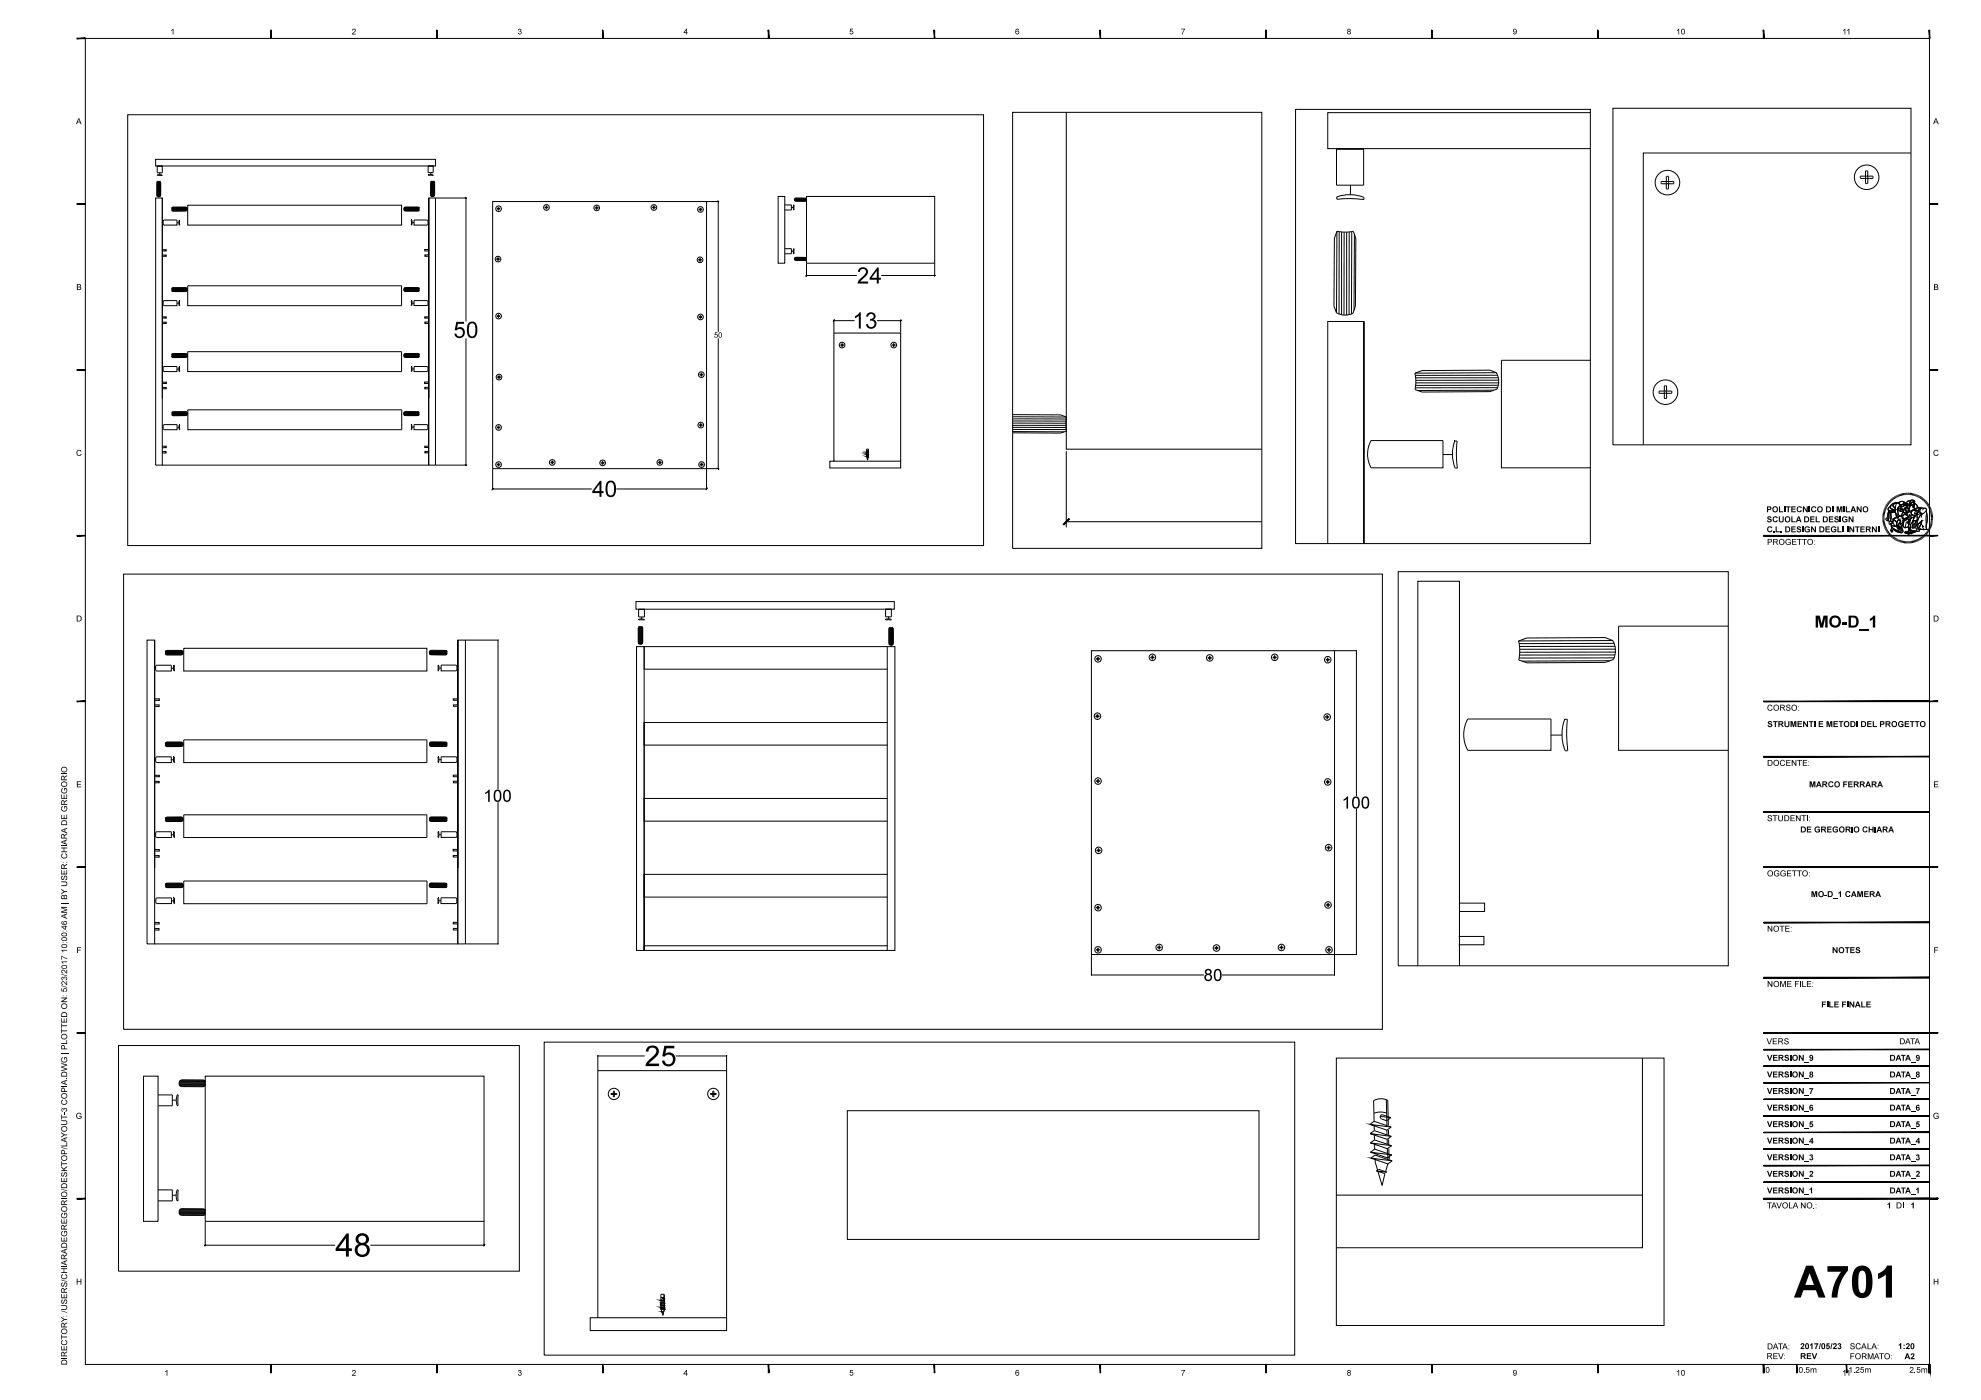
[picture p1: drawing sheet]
<svg xmlns="http://www.w3.org/2000/svg" width="594mm" height="420mm" viewBox="0 0 594 420" stroke-linecap="round" stroke-linejoin="round" font-family="sans-serif">
<g fill="none" stroke="#000" stroke-width=".3">
<path d="M25.6 11.5h552.9v397.8h-552.9zM38.3 34.4h256.6v129.3h-256.6zM303.6 33.7h74.8v130.8h-74.8zM319.7 33.8v101h58.6M388.5 32.8h88.4v130.3h-88.4zM476.8 33.8h-78.7v10.8h78.7M483.6 32.5h89.4v100.9h-89.4zM46.7 59.4h2v80.1h-2zM46.7 47.8h83.9v2h-83.9zM47.1 49.8h1.6v2h-1.6v-2h1.6M47.2 54.4h.9M47.2 54.4l-.2 .4 .1 4.1"/>
<path d="M47.2 54.4l-.1 4.5M47.3 54.4v4.6M47.4 54.5v4.5M47.6 54.5v4.6M47.7 54.5v4.6M47.9 54.5l-.1 4.5M47.9 51.8v.5M48 54.4v4.6M48.1 54.4l.1 4.2a.63 .63 0 0 1-1 .3M48.1 54.5v4.3M48.7 59.4v60.1M48.7 52.5l-1.6 .1 .8-.2 .7 .1"/>
<path d="M128.4 49.8h1.5v2h-1.5v-2h1.5M128.5 59.4v80.1h-79.8M128.5 59.4h2.1v80.1h-2.1zM129.2 51.8v.5M129.3 54.4h.9l.1 .3v3.8a.68 .68 0 0 1-1 .4M129.3 54.4v4.5l-.2-.4zM129.4 54.4v4.5M129.5 54.4v4.6M129.7 54.4l-.1 4.6M129.8 54.4v4.6M129.9 52.5l-1.5 .1M129.9 52.5l-.7-.1-.8 .2"/>
<path d="M129.9 54.4v4.6M130.1 54.4v4.5M130.2 54.5v4.2M130.7 59.4h9.3M139.7 59.4v37M233.3 58.9h2v20.1h-2zM238.2 59.7h3.6M238.2 59.9h3.6M238.2 60h3.6M238.3 59.7h3.5M238.3 59.5h3.5M238.3 59.6v.7l3.2 .1 .3-.1 .1-.7"/>
<path d="M241.8 58.9h38.5v20.1h-38.5zM400.7 44.7h8.2v10.9h-8.2v-10.9h8.2M400.8 59.7v-.6a11 11 0 0 1 7.3-.2l.9 .3v.7a32.6 32.6 0 0 0-8.2-.1M404.9 55.6v2.8M498.1 54.5h3.8v.6h-1.6v-2.2h-.7v2.2h-1.5zM499.6 55.1h.7v1.6h-.7zM557.8 52.8v.7h2.2v1.6h-.6v-3.8h.6v1.5zM561.6 52.8h-1.6v.7h1.6M561.6 52.8v.7M573 45.9h-80.3v87.5M48.6 76.5h1.2v.4h-1.2M48.7 74.9h1.1v.4h-1.1"/>
<path d="M49 66h4.1v1.5h-4.1M49.1 66l-.2 .8 .2 .7M51.5 62.3v.9l.4 .1 4.2-.1M51.5 62.3l.4-.2 4.1 .1zM51.5 62.4h4.6M51.5 62.5h4.7M51.5 62.7h4.7M51.5 62.8h4.7M51.5 63h4.7M51.5 63.1h4.6M53.1 66.8h.5M53.7 66.1h.1"/>
<path d="M53.9 66.1v1.5l-.3-.8 .1-.7M55.9 63.2l-4.2 .1M56 62.3v.9M56.3 61.6h64.1v5.9h-64.1zM121.1 62.7h4.6M121.1 62.8h4.6M121.1 62.5h4.6M121.1 62.9h4.6M121.1 62.4h4.6M121.2 62.2h4.5M121.2 62.2v.9M121.3 63.2h4.2"/>
<path d="M123.3 66l.1 1.5 .1-1.4M123.4 66h.1M123.6 66.8h.5M124.1 66h4.1l.1 1.2-.1 .3h-4.1zM125.7 62.2v.9h-4.6l.5 .2 4.1-.1M128.5 74.9h-1.1v.4h1.1M128.6 76.5h-1.2v.4h1.2M147.7 60.5h64.2v80.1h-64.2zM148.9 77.7l.9 .1h-.4v-.5l-.2 .5h-.3M148.9 77.7v.1M149 62.5l.9 .2M149.1 62.5v.2"/>
<path d="M149.2 77.8h.2v.4zM149.4 62.7l.2 .3zM149.4 62.2v.5h-.4M149.4 62.2h.2M149.5 62.2v.5h.4M163.8 61.8l.1 .9M163.8 61.8h.1M163.9 62.2l.4 .1zM163.9 61.8v.4h-.5l.5 .1v.4M178.5 62.3v.2h.5v.3l-.2-.8 .2-.1v.4zM179.3 62.3v.1M179.4 62.3h-.4v.2h.4"/>
<path d="M195.6 62.3h.6l-.2 .4M195.7 62.2v.1M196 61.8v.9M196 61.8h.1M196.2 61.8v.4h-.6M196.5 62.2v.1M196.5 62.2h-.3l.3 .1M209.4 77.9h.9v.1h-.3v-.5l-.2 .5h-.4M209.5 77.9v.1M209.8 78.4v-.4h.2v.4M209.8 78.4h.2M210 62.9h.1v.4z"/>
<path d="M210.5 62.8v.1M210.5 62.7l-.9 .1 .4 .1v-.5h.1v.5h.4M211.9 60.5h3.7M215.4 60.5v39.1M235.3 61.5h2v1.5h-2M235.3 74.6h2v1.5h-2M237.3 62.2h.5M237.3 75.4h.5M238.1 61.5l-.3 .7 .2 .8M238.1 74.6l-.3 .7 .2 .8M238.1 61.5v1.5h-.2M238.1 74.6v1.5h-.2"/>
<path d="M238.2 60.1h3.6M238.2 77.5h3.6M238.2 77.6l3.6 .1M238.2 77.7h3.6M238.2 77.8l3.6 .1M238.3 60.2h3.5M238.3 77.3h3.5zM238.4 60.3h3.3M238.4 78.1h3.3M241.8 77.9l-3.5 .1 .3 .1h2.9l.3-.1 .1-.7-3.6 .1v.6M241.8 79v3.9M280.3 79v3.9"/>
<path d="M400.9 69.4l-.2 24.5-.7-2.1 .1-20.3zM400.9 69.4l2.1 .2 2.8-.2 .7 2.2-.1 20.3-.7 2.1-.7 .3-2.2 .2-2-.7M401.6 69.5l-.1 24.7M402.3 69.6v24.9M403 69.7v24.8M403.8 69.7v24.8M404.6 69.6l-.1 24.8M405.3 69.5l-.1 24.7M406.1 70.2l-.1 22.9M48.6 96.7h1.2v.3h-1.2M48.7 95h1.1v.4h-1.1M49 90.2h4.1v1.5h-4.1"/>
<path d="M49.1 90.2l-.2 .7 .2 .8M51.5 86.5v.8l.4 .2 4.2-.2M51.5 86.7h4.6M51.5 86.8h4.7M51.5 87h4.7M51.5 87.3h4.6M51.7 87.4h4.2M53.1 91h.5M53.7 90.2h.1M53.9 90.2l-.1 1.5-.1-1.5M56 86.5v.8M56 86.4l-4.1-.1-.4 .2"/>
<path d="M56 86.4l-4.5 .1M56.1 86.5l-4.6 .1M56.1 87.1h-4.6M56.3 85.7h64.1v6h-64.1zM121.1 87h4.6M121.1 86.8h4.6M121.1 86.7h4.6M121.1 87.1h4.6M121.1 86.5h4.6M121.1 87.2l4.6 .1M121.2 86.4l.4-.2 4.1 .2M121.2 86.4h4.5"/>
<path d="M121.2 86.4v.9M121.3 87.4h4.2M123.3 90.2v1.5M123.4 90.2h.1M123.5 90.2l.1 .7-.2 .8M123.6 90.9h.5M124.1 90.2h4.1l.1 1.1-.1 .4h-4.1zM125.7 86.4v.9l-.4 .2-4.2-.2M128.5 95h-1.1v.4h1.1M128.6 96.6h-1.2v.4h1.2M149.1 94.8v.1M149.4 94.9l.2 .4z"/>
<path d="M149.4 94.4v.5h-.4M149.4 94.4h.2M149.5 94.4v.5h.4v-.1h-.9M209.6 95h.9M210 95.6v-.4h.1v.4M210 94.6v.6l-.4-.2M210 95.5h.1M210 94.7h.1M210.1 94.6v.6h.4M210.5 95v.2M241.8 82.6h15.1M250 95.9v3.9"/>
<path d="M250 96.2h6.2M263 96.2h7.1M264.3 82.6h16M270.1 95.9v3.9M409 96.4v66.6v-66.6h-10.9v66.6M48.6 116.3h1.2v.3h-1.2M48.7 114.6h1.2v.4h-1.2M49 110h4.1v1.5h-4.1M49.1 110l-.2 .7 .2 .8M51.5 106.2v.9l.4 .2 4.2-.2M51.5 106.2l.4-.1 4.1 .1zM51.5 106.4h4.6"/>
<path d="M51.5 106.5h4.6M51.5 106.6h4.7M51.5 106.8h4.7M51.5 106.9h4.6M51.5 107h4.6M53.1 110.8h.5M53.7 110h.1M53.7 110l.1 1.5M53.9 110l-.2 1.5M55.9 107.2h-4.2M56 106.2v.9M56.3 105.5h64.1v6h-64.1z"/>
<path d="M121.1 106.6h4.6M121.1 106.7h4.6M121.1 106.9h4.6M121.1 106.4l4.6 .1M121.1 106.3h4.6M121.2 106.2h4.5M121.2 106.2v.9M121.3 107.2h4.2M123.3 110v1.5M123.4 110h.1M123.5 110l.1 .7-.2 .8M123.6 110.7h.5"/>
<path d="M124.1 110h4.1l.1 1.1-.1 .4h-4.1zM125.7 106.2v.9l-.4 .1h-3.7l-.5-.1 4.6-.1M128.5 114.6h-1.2v.4h1.2M128.6 116.2h-1.2v.4h1.2M139.7 101.5v38M149.5 113.2h.2v.3zM149.5 112.7v.5h-.3l.9-.2-.1 .2h-.3v-.5M149.6 112.7h.1M209.8 112.5h.4l.2-.5v.5h.4M209.8 112.3h1M209.9 112.3v.2M210.2 112.9v-.4h.2v.4"/>
<path d="M210.2 112.8h.2M210.7 112.3v.2M215.4 101.5v39.1M252.4 103.9h.2M252.4 103.1h.2v.5h.4M252.5 104v-.4l.1 .4M252.5 103.1v.5h-.4l.9-.2M252.9 103.4v.2M267.9 104v-.4h.2v.4M267.9 103.1v.5h-.3l.8-.2 .1 .2h-.4zM267.9 103.9h.2M424.5 113.3h24.8"/>
<path d="M424.6 114.9h24.8M448 117.1h-22.9M448.7 111.8l.7 2.1-.3 2.2-.2 .6-2.1 .8-20.4 .1-2.1-.7 .2-2.8-.3-2.2M448.7 111.8l-2-.7-20.3 .1-2.1 .7M448.7 111.8l-24.4 .1M449.1 112.6h-24.7M449.1 116.3h-24.7M449.3 115.6h-24.8M449.4 114.1h-24.8M476.8 108.1h-26.6v32.2h26.6M497.5 117.3v.7M499 119.5h.7"/>
<path d="M499 115.8h.7M499 119.5v-1.5h.7v1.5M499 115.8v2.2h-1.5M499.7 115.8v2.2h1.5l.1-.7h-3.8M48.6 135.5h1.2v.4h-1.2M48.7 133.9h1.1v.4h-1.1M49.1 127.4h4v1.5h-4l-.2-.7 .2-.8M51.5 123.7v.9M51.5 124.6l.4 .1 4.2-.1M51.5 123.7l.4-.2 4.2 .1zM51.5 123.8h4.6M51.5 124.5h4.6"/>
<path d="M51.6 123.9h4.6M51.6 124h4.6M51.6 124.3h4.6M53.1 128.2h.5M53.8 128.9l.1-1.5-.2 .8 .1 .7M55.9 124.6h-4.2M56 123.7l.1 .8M56.2 124.2h-4.6M56.3 122.9h64.2v6h-64.2zM121 124h4.6M121 124.2h4.6M121.1 123.9h4.5"/>
<path d="M121.1 124.3h4.5M121.1 123.8h4.6M121.1 124.4l4.6 .1M121.1 123.6l.4-.1 4.2 .1zM121.2 123.6a.68 .68 0 0 0 .3 1.1l4.2-.1M121.3 124.6h4.2M123.3 127.4h.2M123.3 127.4l.2 1.5M123.4 127.4v1.5M123.6 128.2h.5M125.7 123.6v.9M128.1 127.4h-4v1.5h4l.2-.7-.2-.8"/>
<path d="M128.6 133.9h-1.2v.3h1.2M128.6 135.5h-1.2v.4h1.2M130.7 139.5h9.3M149.1 128.2v.1M149.1 139.3v.1M149.4 128.7v-.4l.1 .4M149.4 138.9l.2 .9-.1-.3h-.5M149.4 127.8v.5h-.4M149.4 128.7h.2M149.4 127.8h.2M149.4 139h.2M149.5 127.8v.5h.4v-.1h-.9"/>
<path d="M149.5 139.3l.4 .1-.4 .1zM149.5 138.9v.4h-.5M165.5 139.2h.2M165.5 139.2v-.9h.2v.4h-.5l.5 .1v.4M166 138.7v.1M166.1 138.7h-.4v.1h.4M180.3 138.9h.5v.4M180.6 138.4v.9M180.6 139.3h.2M180.6 138.4l.2 .4h-.5v.1M181.1 138.8v.1M181.2 138.8h-.4v.1h.4"/>
<path d="M197.4 138.7h.5v-.4l-.1 .9M197.4 138.8h.5v.4M197.4 138.7v.1M197.8 139.2h.1M197.9 138.7l.4 .1h-.4zM209.9 139.5h.6v.3M210 139.3v.1M210 127.6h.2v.3zM210 127.1v.5h-.3l.9-.2-.1 .2h-.3v-.5M210 127.1h.2M210.3 138.9l.2 .9M210.3 139h.2"/>
<path d="M210.5 138.9v.4h-.6M210.8 139.3v.1M210.8 139.3h-.3v.2h.3M250 138.4v-38.5h20.1v38.5h-21.3v2h21.3v-2M259.7 136.4l.8 .1-.2 .1zM259.7 135.7l.8 .1zM259.7 136.7l.8 .1zM259.7 137l.8 .1M259.8 135.6l.7 .2M259.9 135.7v.2M259.9 136.1v.2M259.9 136.5v.1"/>
<path d="M259.9 137l.1 .4M259.9 136.6l-.2 .1M259.9 135.9l-.2 .1M259.9 136.3l-.2 .1M259.9 136.6l.6 .2M259.9 136.3l.6 .2M259.9 135.9l.6 .3M260 137.4l.3 .1h-.4l.3 .1v.4zM260.1 135.4h.4M260.1 135.3l.4 .1zM260.3 134.8l.1 .9v-.9l-.2-.1-.4 .1-.1 .9M260.3 135.3h-.5"/>
<path d="M260.3 135.9v.2M260.3 136.2v.3M260.3 136.6l.1 .4M260.4 136.2v.3M260.4 136.6v.4M260.5 136.2l-.8-.2 .6 .2M260.5 136.2h-.2M260.5 137.1l-.8-.1 .7 .2-.1 .3M260.5 137.1l-.1 .1M303.7 124.4l14.3 .1 1.8 .6M303.7 127.6h15.9M303.7 125l16.1 .1"/>
<path d="M303.7 125.7h16M303.7 126.3h15.9M303.7 126.9l15.9 .1M303.7 128.2h15.9M303.7 128.8l16 .1M303.7 129.5l15.4 .1M319.7 135.4v22.8M319.8 125.1l-.2 1.8 .2 2.4-1.8 .6-14.3-.1M411 132.2h21.7v8.1h-21.7M411.1 132.2a8.4 8.4 0 0 0 0 8.1M432.7 136.4h2.8M436.2 132.3h.7a32.6 32.6 0 0 0 .1 8.1h-.7a11.2 11.2 0 0 1-.1-8.1z"/>
<path d="M147.7 140.7v6.3M147.7 146.7h29.7M184.8 146.7h27.1M211.9 140.7v6.3M211.9 140.6h3.7M319.7 156.5h58.6M564.4 155l.7 .1M564.4 155.4h.7M564.5 154.7h.6M564.5 154.3l.6 .1M564.5 154l.7 .1M564.6 153.6l.7 .2"/>
<path d="M564.7 153.3l.6 .2M564.8 153l.6 .2M564.9 152.6l.7 .3M565.1 152.3l.6 .3M565.1 155.7l-.7 .1M565.1 156.1h-.7M565.1 156.3l-.6 .2M565.2 156.7l-.7 .1M565.2 152l.6 .3M565.3 157l-.7 .2M565.3 157.3l-.6 .2M565.4 151.6l.6 .4"/>
<path d="M565.4 157.6l-.6 .2M565.6 151.4l.5 .3M565.6 157.9l-.7 .3M565.7 158.2l-.7 .3M565.8 151.1l.5 .3M565.8 158.5l-.6 .3M565.9 158.8l-.5 .3M566 150.8l.5 .4M566.1 159.1l-.5 .3M566.2 150.5l.5 .4M566.3 153.1h.6a.88 .88 0 0 0 1.3-.1v.6a1.48 1.48 0 0 1-2-.4zM566.3 153l.1 .5"/>
<path d="M566.3 159.4l-.6 .3M566.4 150.3l.5 .4M566.5 153.6l-.3 .4-.1 1.4-.4 .7 .4 .1M566.5 159.6l-.6 .4M566.6 152.1l.3-.3a.8 .8 0 0 0 .9 1.1l.3 .1-.3 .3-.6-.2a.68 .68 0 0 1-1.1-.5zM566.7 153.6h.5l-.3 .4v2.4l-.8-.2zM566.7 153.6l-.3 .8v1.2l-.3 .6 .7 .2M566.7 150l.5 .5M566.7 159.9l-.5 .4M566.9 151.8l-.2 .1a.87 .87 0 0 0-.4 1.1l.6 .1a.83 .83 0 0 0 1.3-.1M566.9 157.2a1.17 1.17 0 0 0 1.8 .5M566.9 149.7l.5 .6"/>
<path d="M567 151.5a2.01 2.01 0 0 1 1.9-.6 .99 .99 0 0 0-1.2 1l.6 .3-.1 .8-.7-.2a.76 .76 0 0 1-.5-1.3zM567.1 157.5l.7 .3 .9-.1 .4 1 .2-.2 .2 .3-.1-.5 .3 .4-.1-.4 .4 .1-.4-.5a.48 .48 0 0 1-.3-.4 .48 .48 0 0 1 .3-.5l.3 .1 .2 .7a.92 .92 0 0 1 .2 1.1 .92 .92 0 0 1-1 .5l-.1-.1a2.65 2.65 0 0 1-2.1-1.7zM567.1 157.5a1.73 1.73 0 0 0 1.7 1.6l1 .5M567.1 153.7l1.2-.1 .6 1.1-.1 .5-.5 .2a.46 .46 0 0 0-.6 .2 .46 .46 0 0 0 .1 .6l-.4 .4a.99 .99 0 0 1-.4-1.5zM567.2 153.6l-.3 .4 .1 2.4M567.2 158.2l2.1 1.2a.81 .81 0 0 0 1.1-.6 .65 .65 0 0 1 .1 .9 .65 .65 0 0 1-1 0l-1-.3a.71 .71 0 0 0-1.1-.3l-.1 .2 .2 .1-.3 .2-.3-.5zM567.2 149.5l.4 .5M567.2 158.2l-.3 .9 .3 .5 .2-.1v-.2a.43 .43 0 0 1 .3-.4 .43 .43 0 0 1 .5 .3l.6 .3a1.38 1.38 0 0 0 1.8 0l-.2-.7M567.5 156.6l-.9-.1-.2 .6 .3 .2a.76 .76 0 0 1 .7-.4 .76 .76 0 0 1 .7 .5M567.5 149.3l.4 .5M567.6 156.3l.4-.3 .4 .4a1.03 1.03 0 0 1 .2 1.4 1.19 1.19 0 0 1-1.7-.6l.7-.3zM567.7 155.6l1.1-.4 .4 .1 .1-.3 .6-.1a1.11 1.11 0 0 1 1 1.2 1.11 1.11 0 0 1-1.3 1l.2-.5a.45 .45 0 0 0-.1-.5 .45 .45 0 0 0-.5-.1l-.4 .7-.8-.7-.3 .1z"/>
<path d="M567.7 151.4a1.01 1.01 0 0 1 1.1-.6 1.01 1.01 0 0 1 .8 .9l-.3 .5a.99 .99 0 0 0-.2 1.4 .98 .98 0 0 0 .7 1.2l-.5 .2-.2 .4a.39 .39 0 0 1-.3-.3 .39 .39 0 0 1 .1-.4l-.6-1.1v-1.4l-.6-.3zM567.8 149.1l.4 .6M568 155.9l.8 .8M568 156.1a.58 .58 0 0 0-.4 .8M568.1 148.9l.3 .6M568.3 153.6h-1.6a.52 .52 0 0 0-.6 .1 .52 .52 0 0 0-.1 .6l-.1 .7-.5 .7 .3 .4M568.4 148.7l.3 .6M568.4 153.9l.2 1.4M568.6 151.2a2.94 2.94 0 0 0-.1 2.9l.4 .6a.39 .39 0 0 0-.1 .4 .39 .39 0 0 0 .3 .3l.2-.4 .5-.2a.98 .98 0 0 1-.7-1.2 1.59 1.59 0 0 1 .5-1.9 1.3 1.3 0 0 0-2.1-.6l-.6 .6a.85 .85 0 0 0 .9 1.2l.3 .1M568.7 148.6l.3 .6M568.8 155.2l-.5 .2a.46 .46 0 0 0-.6 .2 .46 .46 0 0 0 .1 .6M568.9 150.9a.95 .95 0 0 0-1.2 1l.5 .3"/>
<path d="M569 148.4l.3 .6M569.2 152.7l.7-.2 .3 .2a.31 .31 0 0 0-.4 .2 .31 .31 0 0 0 .2 .4h-.2a.48 .48 0 0 1-.6-.6zM569.2 152.2l.9-.4-.2 .7-1 .4zM569.2 152.7a.58 .58 0 0 0 .8 .6M569.2 155.9h.1a.46 .46 0 0 1 .5 .2 .46 .46 0 0 1 0 .5 .84 .84 0 0 0-.5 .8 .84 .84 0 0 0 .5 .8l.2 .2-.4-.1 .2 .4-.4-.4 .2 .5-.3-.3-.2 .2 .1-.2a1.9 1.9 0 0 1 0-2.6zM569.3 151a1.11 1.11 0 0 1 1.1-.6 1.11 1.11 0 0 1 .9 .8l-.1 .1a.66 .66 0 0 0-1 .1l-.6-.1M569.4 148.3l.2 .6M569.4 150.7a1.27 1.27 0 0 1 2 .4l-.2 .2-.4-.3a.7 .7 0 0 1-.8 .5 .7 .7 0 0 1-.6-.7zM569.6 151.3l.4 .2 .8-.5 .3 .2-.2 .6-.4 .2-.4-.2-.6 .1zM569.7 148.2l.2 .6M569.8 152.8l.2-.1 .8 .1-.3 .2a.39 .39 0 0 1-.4 .4 .39 .39 0 0 1-.3-.6zM569.8 154.8a1.13 1.13 0 0 1 1 .8 1.13 1.13 0 0 1-.3 1.2"/>
<path d="M569.9 157.1l.2 .7a.9 .9 0 0 1 .2 1.1 .9 .9 0 0 1-.9 .5M570 152.5l.2 .2M570 155.7l-.7 .2M570 152.2l-.1 .3-1 .4M570 148.1l.2 .6M570.1 151.9l-.4 .5M570.2 155.4l.7 .5M570.3 152.7l.5 .1-.3 .1a.34 .34 0 0 1-.2 .5 .34 .34 0 0 1-.4-.4 .34 .34 0 0 1 .4-.3l-.2 .1M570.3 155.8a.7 .7 0 0 1 .2 1 .7 .7 0 0 1-1 .2M570.4 155v-.2a1.1 1.1 0 0 1 1.7-.1l.1 .5-1.4 .5 .6 .4 .5-.3v-.3a.45 .45 0 0 0 .3-.5 .45 .45 0 0 0-.4-.4l-.9-.2-.5 .7-.2-.1v-.5l.5-.9 .2 .3h1.1l.5-.4v-.3l.6 .1 .1 1.1-.2 .4 .1 .6-.3 .6-.5 .2-.1 .4-.4 .1 .6 .2-.1 .3 .2-.2a1.08 1.08 0 0 1-.5 1.1 1.08 1.08 0 0 1-1.2-.1l-.4-.4 .5-1.6M570.4 157.7l.8 .6M570.4 148l.1 .6"/>
<path d="M570.5 154.7l.5-.4 1 .4 .3 .5h-.5l-.6 .5a.48 .48 0 0 1-.7-.4zM570.6 151.8v.1M570.7 151.4l.1 .1M570.7 157l.1 1M570.7 153.6l-.4 .5-.1 .9M570.7 147.9l.1 .7M570.8 151.4l-.1 .1M570.8 155.7l1.1-.5a.61 .61 0 0 1-.3 .8 .61 .61 0 0 1-.8-.3zM570.8 156.5l-.2 .9-.4 .4M571 155.8l-.1 .1M571.1 151.6l.8-.2 .2 .2a.38 .38 0 0 1-.4 .3 .38 .38 0 0 1-.3-.3zM571.1 152.5a.83 .83 0 0 1 1.1 0 .83 .83 0 0 1 .1 1.1l-.2-.1a.6 .6 0 0 0 .1-.9 .6 .6 0 0 0-.9 0l.2 .4a.52 .52 0 0 1 0 .9 .52 .52 0 0 1-.8-.4z"/>
<path d="M571.1 151.2l-.2 .6-.4 .2-.4-.2-.6 .1M571.1 147.9l.1 .6M571.2 159.6l2-.5 1.1 .3-2 .5zM571.2 159.6l1.1 .3v.3l-1.1-.3zM571.4 152.3a.8 .8 0 0 1 .9 .7 .8 .8 0 0 1-.6 .9h-.2l-.2-1.3zM571.4 147.8l.1 .7M571.5 151.4a.39 .39 0 0 1 .5-.3 .39 .39 0 0 1 .2 .6h-.1M571.5 156.7l-.3 1.6 1-.2M571.5 155.8l.1 .1M571.6 151.1a.42 .42 0 0 1 .6 0 .42 .42 0 0 1 0 .6l-.3-.3h-.4zM571.6 155.5l.1 .1M571.6 155.8h.1"/>
<path d="M571.7 155.5l-.1 .1M571.7 152.6h.1M571.8 152.5l-.2 .2M571.8 147.8v.7M571.9 151.5l-.8 .1 .6 .3 .4-.2-.2-.3v.2M571.9 156.6h.3l.1-.4 .5-.2-.4 1.2v-.3h-.2zM571.9 153.9v.7M572 155.3l-.4 .6-.4 .1-.2-.2M572 152.4l.1 .4M572.1 152.6a.41 .41 0 0 0-.6-.3 .41 .41 0 0 0 0 .7v.1a.47 .47 0 0 1 0 .7 .47 .47 0 0 1-.7 0 .47 .47 0 0 1 .1-.7l.1-.4a.79 .79 0 0 1 1.2-.3 .79 .79 0 0 1 0 1.2l-.1-.3M572.2 147.8v.7M572.2 152.9l-.2 .1"/>
<path d="M572.2 152.7l.1 .5h-.8M572.2 153.6l-.7 .3M572.3 159.9l2-.5v.2l-2 .6zM572.3 159.9v.3M572.4 151.6l.1-.1 .1 .4-.2 .8M572.4 156.7l-.1 .5 .2-.2M572.5 151.2v.4M572.5 153.2l-.1-.5 .2-.8-.4-.6a.52 .52 0 0 1-.5-.6 .52 .52 0 0 1 .7-.4h.5l-.3 .7 .1 .8 .2-.1 .1-.4a.4 .4 0 0 0 .2 .3 .4 .4 0 0 0 .5-.1l-.1 .6 .2-.1 .4 .7-1.1 .6M572.5 147.8v.7M572.5 156.5v.2l-.1-.2M572.5 153.4l.5 .2M572.6 154.2l-.2 1.3"/>
<path d="M572.6 158.2l.2-.1 .2 1.1-.3-.6-.4 .7zM572.7 155.3l-.4 .5v.3M572.8 156l-.5 .2-.1 .4-.4 .1 .6 .2M572.8 150.3a.81 .81 0 0 1 1.1-.1 .81 .81 0 0 1 .1 1.2l-.3 .8 .2-1.4a.5 .5 0 0 0-.6-.2 .5 .5 0 0 0-.3 .6l-.1 .5-.2 .1zM572.8 154.2l-.4 .9M572.9 150.3a.81 .81 0 0 1 1.1 0 .81 .81 0 0 1 0 1.1l-.3 .8v-.8l.2-.3-.2-.6a.98 .98 0 0 0-.9 1.3l-.2-.8zM572.9 150.3h-.5a.55 .55 0 0 0-.6 .7M572.9 147.8l-.1 .7M573 151.3a.4 .4 0 0 0 .2 .3 .4 .4 0 0 0 .5-.1M573.1 153.4a1.39 1.39 0 0 1 2.1 .1l-.2 .5a1.24 1.24 0 0 1-1.2 .8l-.1-.1a1.17 1.17 0 0 1-.6-1.3zM573.1 150.8l.6-.3 .2 .6-.2 .3a.39 .39 0 0 1-.5 .2 .39 .39 0 0 1-.2-.4zM573.1 155.3l.9-.1-.4 1.1-.7 1.1v.7l-.3 .1-.2 .6-.2-1z"/>
<path d="M573.1 151l.2 .1M573.1 155.3l-.9 2.5 .2 1 .4-.7 .2 1.4-.3-.9-.4 1 .1-.8M573.2 151.4l.1 .1M573.2 154.4l-.2 .4v.5l.9-.1 .6-.6M573.2 147.9l-.1 .7M573.2 151.1h.1M573.3 151.4h.1M573.6 151.2h.2M573.6 148l-.2 .6M573.6 156.3l.8-.1-.2 .8a1 1 0 0 0-.1 1.3h-.8zM573.6 151.2v.1M573.8 152l.4 .7"/>
<path d="M573.9 148.1l-.2 .6M573.9 154.4v.1M573.9 152.9l.9-.5 1-.1-.7 1zM574 155.2l-.4 1.2-.7 1-.1 .9M574.1 151l1.1 1.3-.8 .3a1.16 1.16 0 0 1-.3-1.6zM574.1 154.4l-.3 .1M574.1 151l.9 1M574.1 154.7h-.1M574.2 148.1l-.1 .7M574.3 159.4v.2l-2 .6-1.1-.3v-.3M574.4 156.2l-.2 .8a1 1 0 0 0-.1 1.3h-.8l.3-2M574.6 148.3l-.2 .6"/>
<path d="M574.7 154.3h.3l-.2 1.8-1.2 .2 .3-1.1zM574.7 154.1l-.1 .3M574.7 153.1l.5 .4M574.7 151.9l.5 .4M574.8 156.1l-1.2 .2M574.8 157.5l-.1 .3 .3 .1M574.9 148.4l-.2 .6M575 154.3l-.1 .1a4.3 4.3 0 0 1-.6 3l.2 1.1 .2 .3M575.1 157.3l1.1-1-.8 2.1v.5a.36 .36 0 0 1-.3 .5 .36 .36 0 0 1-.4-.5zM575.1 153.3a1.03 1.03 0 0 1 .6-.9 1.03 1.03 0 0 1 1.1 .1 .54 .54 0 0 1 .8 .2 .54 .54 0 0 1-.2 .8 1.19 1.19 0 0 1-1.1 .7 1.19 1.19 0 0 1-1.1-.7M575.2 153.5l-.6 .9a.81 .81 0 0 1-1.4-.1l-.1-.2a.74 .74 0 0 1 .4-.9 .74 .74 0 0 1 .9 .1l-.3 .8a.65 .65 0 0 0 .6-.8 .65 .65 0 0 0-1.1-.3l-.5 .3v.6M575.2 155.1v.5"/>
<path d="M575.2 148.5l-.2 .7M575.5 148.7l-.3 .6M575.6 154.2l-.9 .1M575.7 158.4l.6 .4M575.9 152.3l-1.3 .2-.7 .4M575.9 148.9l-.4 .5M576.1 157.2l.8 .9M576.1 154.2a6.4 6.4 0 0 0-1.4 3.5l1.5-1.4 .5-.1M576.1 152.4l.8 .1a.52 .52 0 0 1 .6 .1 .52 .52 0 0 1 0 .7l.4 1.6v1.3a3 3 0 0 0-.2 2.6h-.6a1.7 1.7 0 0 1-1.8-.2l.9-2.3-1.5 1.4a5.3 5.3 0 0 1 1.6-3.5l.3-.1a.91 .91 0 0 1-1-.7 .91 .91 0 0 1 .5-1zM576.1 152.4a.91 .91 0 0 0-.5 1 .91 .91 0 0 0 1 .7M576.2 149l-.4 .6M576.2 156.3l-.1 .6-.7 1.5v.5a.36 .36 0 0 1-.3 .5 .36 .36 0 0 1-.4-.5l.4-1.6"/>
<path d="M576.3 154.2l-.2 1.1M576.4 157.7a.95 .95 0 0 0 .7 1.1M576.5 149.2l-.4 .6M576.7 149.4l-.4 .6M576.7 152.8l-.3 .3M577 149.7l-.4 .5M577.2 160l.5 .5M577.3 149.9l-.5 .5M577.4 159.8l.6 .4M577.5 154.4l.1 3.3M577.5 153.3a13.4 13.4 0 0 1 .1 5.1l.2 .4h-2.4M577.5 150.2l-.5 .4"/>
<path d="M577.6 159.5l.6 .4M577.8 150.4l-.5 .5M577.8 159.2l.6 .4M578 150.7l-.6 .4M578 159l.6 .3M578.2 158.7l.6 .3M578.2 151l-.5 .4M578.3 158.4l.6 .3M578.4 151.3l-.6 .3M578.4 158.1l.7 .2M578.5 157.8l.7 .2M578.6 151.6l-.6 .3"/>
<path d="M578.6 157.5l.7 .2M578.7 157.2l.7 .2M578.8 151.9l-.6 .3M578.8 156.9l.7 .1M578.9 156.6h.6M578.9 152.2l-.6 .3M578.9 156.2l.7 .1M578.9 155.9h.7M579 155.6l.6 .1M579.1 152.5l-.6 .3M579.2 152.9l-.7 .2M579.3 153.2l-.6 .2"/>
<path d="M579.4 153.6l-.6 .1M579.5 153.9l-.7 .1M579.6 154.2l-.7 .2M579.6 155h-.7M579.6 154.6l-.7 .1M579.6 155.3h-.6M37.1 172.2h377.4v136.6h-377.4zM419.2 171.5h99v118.2h-99zM437.6 174.4v115.3v-115.3h-12.5v115.3M566.9 160.1l-.5 .5M567.1 160.4l-.4 .4M567.4 160.6l-.5 .5"/>
<path d="M567.6 160.8l-.4 .5M567.8 161l-.3 .5M568.1 161.2l-.3 .5M568.4 161.3l-.4 .6M568.7 161.5l-.4 .6M568.9 161.6l-.2 .7M569.2 161.8l-.2 .6M569.6 161.9l-.3 .6M569.9 162l-.2 .7M570.2 162.1l-.2 .7M570.5 162.2l-.2 .7M570.8 162.3l-.1 .6"/>
<path d="M571.1 162.3l-.1 .7M571.4 162.4v.6M571.8 162.4l-.1 .6M572.1 162.4v.6M572.4 162.4l.1 .6M572.7 162.3l.1 .7M573 162.3l.2 .7M573.4 162.2l.1 .7M573.7 162.1l.1 .7M574 162.1l.2 .6M574.3 162l.2 .6M574.6 161.9l.3 .6"/>
<path d="M574.9 161.7l.3 .7M575.2 161.6l.3 .6M575.5 161.4l.3 .6M575.8 161.3l.3 .6M576.1 161.1l.3 .5M576.3 160.9l.4 .5M576.6 160.7l.4 .5M576.8 160.5l.4 .5M577 160.2l.5 .5M44.1 192h2.3v91.2h-2.3zM46.4 192v68.4M46.8 199.6h4.6v1.7h-4.6l-.2-.7z"/>
<path d="M49.6 195.3v1M49.6 195.3l.5-.2h4.2l.5 .2zM49.6 196.2h5.2M49.7 195.6h5.2M49.7 195.8h5.2M49.7 195.9h5.2M49.7 196.1h5.2M49.8 196.4h4.8M52.1 199.6h.2M52.3 199.6v1.7l-.3-.8 .2-.9M54.7 195.3l.1 1-.4 .2-4.8-.1M54.8 195.4l-5.2 .1"/>
<path d="M55.1 194.5h72.9v6.8h-72.9zM128.7 195.7l5.3 .1M128.7 195.9h5.3M128.8 195.6h5.2M128.8 196.1h5.2M128.8 196.2h5.2M128.8 195.4h5.2M128.9 195.3l.4-.2 4.7 .2zM128.9 195.3v1M129.1 196.4h4.7M131.4 199.6l.2 .8-.3 .9v-1.7M132.3 199.5h4.5l.2 .7v.7l-.2 .4h-4.5z"/>
<path d="M134.1 195.3l-.1 1-.4 .2-4.8-.2M137.3 192v91.2h-90.9M137.3 192h2.3v91.2h-2.3zM139.6 192h9.9M149.3 192l.1 .1M149.3 192v44.8M190.7 180.5h77.5v2.3h-77.5zM191.5 182.8h1.7v2.3h-1.7v-2.3h1.7M191.5 193.1l1 .1M191.5 185.8l.9-.1 .8 .3zM191.5 188v5.1l-.1-.4v-4.3zM191.6 188h1"/>
<path d="M191.7 188v5.2M191.8 188.1v5.2M192 188.1v5.2M192.2 188.1v5.2M192.3 188.1v5.2M192.4 185.1v.6M192.5 188v5.2M192.6 188l.1 4.8-.1 .4M192.6 188.2v4.8M265.5 182.8h1.8v2.2h-1.8v-2.2h1.8M265.6 185.9l.8-.3 .9 .3M265.6 186h1.7"/>
<path d="M266 194v91.1h-72.9M266 194h-72.9v6.8h72.9M266 194h2.3v91.1h-2.3M266.4 185v.6M266.7 188.3l-.2 .4v4.3l.2 .4M266.7 188.3v5.1M266.7 188.2l1 .1M266.8 188.3v5.2M267 188.4v5.2M267.1 188.4v5.2M267.3 188.4v5.2M267.4 188.4v5.2"/>
<path d="M267.6 188.3v5.2M267.7 188.3l.2 4.7-.2 .5-1-.1M267.8 188.5v4.8M327.3 195.2h72.9v91.2h-72.9zM328.7 197.6v.2M329.1 197.2v.5h-.4M329.2 198.2h.1v-.5h-.2v.5M329.2 197.2h.1v.5h.5l-.1-.1h-1M345 197.1h.6v-.4h-.1v1M345 197.1v.2h.6v.4M345.5 197.7h.1M346 197.1v.2h-.4v-.2h.5"/>
<path d="M362.2 197.5v-.2h.6v-.4h-.2v1h.2v-.4h-.6M363.2 197.5v-.2h-.4v.2h.4M381.7 197.1v.2h.6v.4M382.1 197.7h.2M382.1 196.7h.2v.4h-.6M382.1 196.7v1M382.7 197.1v.2h-.4v-.2h.4M398 197.4h.2M398 198h.2v.4h-.2zM398 197.4v.6h-.4v-.2h1v.2h-.4v-.6M400.2 195.2h6.7M406.6 195.1l.2 .2"/>
<path d="M406.7 195.2v43.7M455.4 192.3l2.4-.9 23.5-.1 2.3 .9zM482.7 198.2l-26.4 .1M483.6 192.2a6.1 6.1 0 0 1 .2 5.6l-2.4 .9-23.5 .2-2.5-.9a13.1 13.1 0 0 0 0-5.7M484 193l-28.5 .1M484 197.4h-28.5M484.3 193.9h-28.7M484.3 196.5h-28.7M484.4 194.7l-28.7 .1M484.4 195.6l-28.7 .1M518.2 187.8h-32.9v37.3h32.9M46.3 211.5h1.4v.4h-1.4"/>
<path d="M46.4 209.6h1.4v.5h-1.4M51.4 200.5h.6M131.7 200.4h.6M137.3 209.6h-1.4v.5h1.4M137.3 211.5h-1.3v.4h1.3M193.1 216.8v6.7h72.9M266 216.8h-72.9v29.5h72.9M329 214.3v.6h-.4v-.1h1v.1h-.4v-.6l-.2 .1M329 215.4h.2v-.5h-.2v.5M397.9 215.2h.1v.4h-.1zM398.5 215v.2M398.5 215l-1.1 .1 .5 .1 .1-.6v.6h.5"/>
<path d="M440.1 215.7h25v9.4h-25a9.8 9.8 0 0 1 0-9.4M46.3 234.4h1.4v.4h-1.4M46.4 232.6h1.4v.4h-1.4M46.8 227h4.6v1.8h-4.6l-.2-1.1zM49.6 222.8v1M49.6 222.8l.5-.2h4.2l.5 .2zM49.6 223.7h5.2M49.7 223.1h5.2M49.7 223.2h5.2M49.7 223.4h5.2M49.8 223.9h4.8M51.4 227.9h.6"/>
<path d="M52.1 227.1h.2M52.2 227.1l-.2 .8 .3 .9v-1.7M54.7 222.8l.1 1-.4 .2h-4.3l-.5-.2M54.8 222.9h-5.2M54.9 223.5l-5.2 .1M55.1 222h72.9v6.8h-72.9zM128.8 223.1h5.2M128.8 223.4h5.2M128.8 223.2h5.2M128.8 223.5h5.2M128.8 223.7h5.2M128.8 222.9h5.2"/>
<path d="M128.9 222.7l.4-.1 4.7 .2zM128.9 222.7l-.1 1.1 .5 .1 4.3 .1 .4-.2 .1-1.1M129.1 223.8l4.7 .1M131.4 227l.2 .9-.3 .9v-1.8M131.7 227.9h.6M136.8 228.7h-4.5v-1.7h4.5l.2 1.1-.2 .6M137.3 232.5h-1.4v.5h1.4M137.3 234.4h-1.3v.4h1.3M266 239.5h-72.9v29.6h72.9M328.7 234.2v.2M329.1 233.8v.6h-.4M329.2 234.8h.1v-.4h-.2v.4"/>
<path d="M329.2 233.8h.1v.6h.5l-.1-.2h-1M398 235.1h.2M398 235.1v-.4h.2v.4M398 234.1v.6h-.4v-.2h1v.2h-.4v-.6zM465.1 220.5h3.3M469.3 225.2h.7M469.3 225.2a12.9 12.9 0 0 1-.1-9.4h.7a43.9 43.9 0 0 0 .2 9.4M46.4 256.7h1.3v.4h-1.3M46.4 254.9h1.4v.4h-1.4M46.8 249.5h4.6v1.8h-4.6l-.2-1.1zM49.6 245.3v1M49.6 246.3l.5 .2 4.7-.2"/>
<path d="M49.6 245.3l.5-.2h4.2l.5 .1zM49.6 245.4h5.2M49.7 245.6h5.2M49.7 245.7h5.2M49.7 245.9h5.2M49.7 246.1h5.2M51.4 250.4h.6M52.1 249.6h.2M52.2 249.6l-.2 .8 .3 .9v-1.7M54.6 246.3l-4.8 .1M54.7 245.3l.1 1M54.8 246.2h-5.2"/>
<path d="M55.1 244.4h72.9v6.9h-72.9zM128.8 245.5h5.2M128.8 245.7h5.2M128.8 245.9h5.2M128.8 246h5.2M128.8 245.4h5.2M128.8 246.2h5.2M128.9 245.2l.4-.1h4.3l.4 .1zM128.9 245.3l-.1 1 .5 .1h4.3l.4-.1 .1-1M129.1 246.3h4.7M131.3 249.5v1.7M131.4 249.5l.2 .9-.3 .9"/>
<path d="M131.7 250.4h.6M132.3 249.5h4.5l.2 1.4-.2 .3h-4.5zM137.3 254.8h-1.4v.5h1.4M137.3 256.6h-1.4v.5h1.4M149.3 240.7v42.5M328.9 255v.2M329.3 255.2h.2v.4h-.2zM329.3 254.6v.6h-.4M329.3 254.6h.2M329.5 254.6v.6h.4v-.2h-1M398.3 254.4h.2v.4h-.2zM398.3 253.8v.6h-.4v-.2h1v.2h-.4v-.6z"/>
<path d="M406.7 242.7v43.7M18.4 270.9h2.3M46.3 278.6h1.4v.4h-1.4M46.4 276.7h1.3v.5h-1.3M46.9 269.4h4.5v1.7h-4.5M46.9 269.4l-.2 .6 .2 1.1M49.6 265.1v1.1M49.6 265.1l.5-.2h4.3l.4 .2zM49.7 266h5.2M49.7 265.4h5.2M49.7 265.6h5.3M49.7 265.7h5.3"/>
<path d="M49.7 265.9h5.2M49.8 266.2h4.8M51.4 270.3h.6M52.4 271.1l-.1-1.7-.3 .9 .3 .8M54.8 265.1v1M54.8 266.1l-.4 .2-4.7-.1M54.9 265.2l-5.2 .1M55.1 264.3h72.9v6.8h-72.9zM128.7 265.4h5.3M128.7 265.9h5.3M128.7 265.5h5.2M128.7 265.7h5.2"/>
<path d="M128.8 265.2h5.2M128.8 266h5.2M128.8 265.1l.5-.2 4.7 .2M128.8 265.1h5.2M128.9 265.1l-.1 1M129 266.2h4.8M131.3 271.1h.2M131.4 269.4l.2 .8-.2 .9M131.5 269.4h-.2v1.7M131.6 270.2h.6M132.2 269.3h4.6l.1 1.4-.1 .4h-4.6zM134 265.1v1l-.5 .2-4.7-.2"/>
<path d="M137.3 276.7h-1.4v.5h1.4M137.3 278.5h-1.3v.5h1.3M266 262.3h-72.9v22.8v-91.1h-2.2v91.1h2.2M328.7 272.2v.2M329.1 271.8v.6h-.4M329.2 272.8h.1v-.4h-.2v.4M329.2 271.8h.1v.6h.5l-.1-.2h-1M398.1 272h.2M398.1 272v-.4h.2v.4M398.1 271v.6h-.4v-.2h1v.2h-.4v-.6zM437.7 270.9h7.5v2.5h-7.5M139.6 283.2h9.9"/>
<path d="M149.3 283.1l.1 .2M266 283.7h-72.9v1.4M327.3 286.4v6.3M327.3 292.5h33.7M327.3 292.4l-.1 .2M328.7 285h.6v.5h-.1M328.7 284.9v.1M329.1 284.4v1.1M329.2 284.5l.1-.1v.5h-.6M329.8 285h-.5v-.1h.4v.1M347.5 284.7h.2M347.5 284.7v-1h.2v.5h-.6l.6 .1v.4"/>
<path d="M347.7 284.2l.4-.1v.2h-.4zM364.3 284.3v.2h.5l.1 .4h-.2v-1h.1v.4zM364.8 284.3h.5v.2h-.5zM366.4 292.5h33.8M384.1 284.7h.2M384.2 284.7l-.1-1h.2v.5h-.6v.1h.6v.4M384.7 284.1v.2M384.7 284.2h-.4v.1h.4M398 285h.6v.5h-.2M398.4 284.4v1.1M398.4 284.5l.2-.1v.5h-.6v.1M399 285h-.4v-.1h.4v.1"/>
<path d="M400.2 286.4v6.3M400.2 286.4h6.7M400.2 292.4l-.1 .2M406.6 286.3l.2 .1M437.4 280.9h7.5v2.5h-7.5M18.4 316h2.3M35.5 313.7h120.2v67.6h-120.2zM163.2 312.6h225v93.9h-225zM179.3 316.5v4.6M179.3 316.8h14M179.4 316.7l-.3 .2M202.6 316.8h15.3"/>
<path d="M217.9 316.5v4.6M218 316.7l-.3 .2M400.7 317.4h98.3v80.2h-98.3zM492.5 317.5v41h-91.8M43 322.8h4.4v43.6h-4.4zM47.4 328.5h4.3v3.2h-4.3M51.7 330h1.1M53.1 328.4h.3M53.2 328.4l-.3 1.7 .2 1.6M53.4 328.4v3.3h-.3M53.7 324.7h7.8M53.7 324.9h7.7"/>
<path d="M53.7 325.1h7.8M53.7 325.4h7.8M53.8 324.4l7.7 .1M53.8 325.6h7.7M53.9 324.2l.6-.3 6.4 .1 .6 .2M53.9 324.2h7.6M53.9 324.2l-.2 .8 .2 .7M54.1 325.9h7.2M61.5 322.8h83.6v43.6h-83.6zM61.6 324.2l-.1 1.6-.6 .2h-6.4l-.7-.3M183.3 328v.3M183.9 329.1v-.8h.3v.8"/>
<path d="M183.9 327.3v1h-.7M183.9 329h.3M183.9 327.3h.3M184.2 327.3v1h.7v-.3l-1.7 .1M213.7 329.1v-.8h.4v.8M213.7 329h.3M214 327.3h-.3v1h-.6v-.3l1.7 .1M214.1 327.3v1h.7M214.7 328v.3M254.1 333.2h123.4v38.6h-123.4zM410.8 337.3l6.3 .8-1.2 1zM411.9 330.2l.1 6.2-1.2 .9"/>
<path d="M412 336.4l5.1 1.7M412.1 337.7v1.5M412.1 339.2l-1.3 .9M412.1 339.2l5.1 1.7M413.9 334.9l3.1 .4M414.3 334.4l2.7 .9M414.3 334.4l-.4 .4 .1 .7 1.8 .7 1.2-.9M415.7 329.9l.2 7.8M415.7 333.9l-1.9-.3-1.8 .4M415.9 339.1v1.4M416.1 330.1l-1.8-.5-1.2 .1-1.2 .5M416.1 330.1l.2 7.6"/>
<path d="M416.3 339l.1 1.5M47.3 357h4.4v3.3h-4.4M51.7 358.6h1.1M53.1 357l-.3 2.1 .3 1.1h.3M53.1 356.9h.3M53.4 357v3.2M410.9 342.9l6.4 .8-1.3 .9zM411 345.7l6.3 .8-1.3 .9zM411.1 347.4l1.2-.9 5.1 1.7M412.1 340.5v1.5M412.1 342l-1.2 .9M412.1 342l5.2 1.7"/>
<path d="M412.2 344.7l-1.2 1M412.2 343.3v1.4M412.2 344.7l5.1 1.8M412.3 347.9v.7l.8 2.4M412.7 351.3l.7-.5 2.5 .9-3.2-.4 2.6 .8-.9 3.6-1.2-4.3M415.9 341.8v1.4M416 344.6v1.4M416.1 346.4l.1 1.4M416.4 341.8v1.4M416.5 344.6v1.4M416.5 346.4l.1 1.4M417.2 340.9l-6.4-.8 5.1 1.7"/>
<path d="M417.2 340.9l-1.3 .9M417.4 348.2l-6.3-.8 5.1 1.8-.8 2.3M417.4 348.2l-1.2 1M492.5 358.5v15.8h-91.8M53.7 363.3h7.8M53.7 363.5h7.8M53.7 363.8h7.8M53.7 364h7.8M53.8 363.1h7.7M53.8 364.2h7.7M53.8 364.4l.7 .2h6.4l.6-.2M53.9 362.8l.6-.2h6.4l.6 .2z"/>
<path d="M53.9 362.8l-.2 .8 .2 .8M54.1 364.5h7.2M61.5 366.5v7.4M61.5 373.6h39M61.6 362.9v1.5M111.1 373.6h34M145.1 366.5v7.4M179.3 395.3v-74.1h38.6v74.1h-40.9v3.9h40.9v-3.9M197.9 390.1l.3-.2v-1.5l.5-.1 .5 .1v1.8M197.9 391.5l1.6 .2-.3 .2zM197.9 390.1l1.5 .2-.3 .2zM197.9 392.2l1.6 .2-.3 .2z"/>
<path d="M197.9 392.6l.4-.2 1.2 .4M198.2 390.9v.4M198.2 390.6l-.3 .2M198.2 390.2v.4M198.2 390.6l1.3 .4M198.2 389.9l1.2 .4M198.2 391.9l-.3 .3M198.2 391.3l-.3 .2M198.2 391.6v.3M198.2 391.9l1.3 .5M198.2 391.3l1.3 .4M198.3 392.7l.1 .8"/>
<path d="M198.4 393.5l.7 .1-.7-.1 .6 .3-.2 .8-.4-1M198.6 389.6h.8M198.8 389.4l.6 .2-.3 .3-.4-.2zM199.1 388.3v1M199.1 389.3v.9M199.1 389.3h-.9M199.1 391.3l.1 .3M199.1 390.5v.4M199.2 392.4v.3M199.2 391.9v.4M199.2 390.5v.4M199.2 391.3v.3"/>
<path d="M199.2 391.9l.1 .4M199.3 392.4v.3M199.5 391l-1.6-.2 1.2 .5M199.5 391l-.4 .3M199.5 392.8l-1.6-.2 1.3 .4-.2 .6M199.5 392.8l-.3 .2"/>
<circle cx="500" cy="54.8" r="3.7"/>
<circle cx="559.7" cy="53.2" r="3.7"/>
<circle cx="149.3" cy="77.7" r=".85"/>
<circle cx="149.5" cy="62.6" r=".85"/>
<circle cx="163.9" cy="62.2" r=".85"/>
<circle cx="178.9" cy="62.4" r=".85"/>
<circle cx="196.1" cy="62.2" r=".85"/>
<circle cx="209.9" cy="77.9" r=".85"/>
<circle cx="210" cy="62.8" r=".85"/>
<circle cx="149.5" cy="94.8" r=".85"/>
<circle cx="210" cy="95.1" r=".85"/>
<circle cx="149.6" cy="113.1" r=".85"/>
<circle cx="210.3" cy="112.4" r=".85"/>
<circle cx="252.5" cy="103.5" r=".85"/>
<circle cx="268" cy="103.5" r=".85"/>
<circle cx="499.4" cy="117.7" r="3.7"/>
<circle cx="149.5" cy="128.2" r=".85"/>
<circle cx="149.5" cy="139.4" r=".85"/>
<circle cx="165.6" cy="138.7" r=".85"/>
<circle cx="180.7" cy="138.9" r=".85"/>
<circle cx="197.8" cy="138.7" r=".85"/>
<circle cx="210.1" cy="127.5" r=".85"/>
<circle cx="210.4" cy="139.4" r=".85"/>
<circle cx="329.2" cy="197.7" r=".97"/>
<circle cx="345.5" cy="197.2" r=".97"/>
<circle cx="362.7" cy="197.4" r=".97"/>
<circle cx="382.2" cy="197.2" r=".97"/>
<circle cx="398.1" cy="197.9" r=".97"/>
<circle cx="329.1" cy="214.9" r=".97"/>
<circle cx="398" cy="215.1" r=".97"/>
<circle cx="329.2" cy="234.3" r=".97"/>
<circle cx="398.1" cy="234.6" r=".97"/>
<circle cx="329.4" cy="255.1" r=".97"/>
<circle cx="398.4" cy="254.3" r=".97"/>
<circle cx="329.2" cy="272.3" r=".97"/>
<circle cx="398.2" cy="271.5" r=".97"/>
<circle cx="329.2" cy="285" r=".97"/>
<circle cx="347.6" cy="284.2" r=".97"/>
<circle cx="364.8" cy="284.4" r=".97"/>
<circle cx="384.2" cy="284.2" r=".97"/>
<circle cx="398.5" cy="285" r=".97"/>
<circle cx="184.1" cy="328.2" r="1.69"/>
<circle cx="213.9" cy="328.2" r="1.69"/>
</g>
<g fill="#000">
<path d="M51.3 9l.7-.4v1.7h-.2v-1.3l-.5 .2zM105.7 8.7a.61 .61 0 0 1 1 .3 .61 .61 0 0 1-.5 .8l-.4 .3h.9v.2h-1.2l.3-.4a.65 .65 0 0 0 .5-1.1l-.7 .3zM155.5 8.7a.45 .45 0 0 1 .7 0 .45 .45 0 0 1-.1 .7 .55 .55 0 0 1 0 .9 .55 .55 0 0 1-.8-.5h.2a.35 .35 0 0 0 .4 .4 .35 .35 0 0 0 .3-.5 .35 .35 0 0 0-.5-.2l.2-.2a.25 .25 0 0 0 .2-.4 .25 .25 0 0 0-.4-.1l-.4 .3zM255 8.6h.8v.2h-.7l-.1 .5a.57 .57 0 0 1 .8 .3 .57 .57 0 0 1-.4 .7 .57 .57 0 0 1-.7-.5h.3a.37 .37 0 0 0 .5 .3 .37 .37 0 0 0 .1-.6 .37 .37 0 0 0-.6 0h-.2zM354.2 8.6h1.2l-.8 1.7h-.2l.1-.5 .7-1h-1zM502.8 9l.7-.4v1.7h-.2v-1.3l-.5 .2zM552.6 9l.7-.4v1.7h-.2v-1.3l-.5 .2zM553.8 9l.7-.4v1.7h-.2v-1.3l-.5 .2zM256.3 94.9l1.4-1.2h.4v4.9h-.6v-3.8l-1.2 .7zM260.2 94a1.28 1.28 0 0 1 1.9 0 1.28 1.28 0 0 1-.2 1.9 1.52 1.52 0 0 1 .2 2.5 1.52 1.52 0 0 1-2.4-.8v-.3l.6-.1a.99 .99 0 0 0 1.1 .9 .99 .99 0 0 0 .8-1.2 .99 .99 0 0 0-1.4-.7l.1-.5a.81 .81 0 0 0 1-.6 .81 .81 0 0 0-.6-1 .81 .81 0 0 0-.9 .7l-.1 .2-.6-.1zM257.7 80.5a1.55 1.55 0 0 1 2.3 .3 1.55 1.55 0 0 1-.6 2.3l-1.5 1.4h2.4v.6h-3.1l.2-.9 .7-.7a2.28 2.28 0 0 0 1.5-2.4 .95 .95 0 0 0-1.1-.4 .95 .95 0 0 0-.7 .9l-.6-.1zM136.8 96.6h2.3v.5h-1.8l-.2 1.4a1.61 1.61 0 0 1 2.3 1 1.61 1.61 0 0 1-1.6 1.9 1.43 1.43 0 0 1-1.6-1.3h.6a1.07 1.07 0 0 0 1.7 .7 1.07 1.07 0 0 0 0-1.8 1.11 1.11 0 0 0-1.6 .1l-.6-.1z"/>
<path d="M214.4 99.7h.8v.2h-.6l-.1 .4a.53 .53 0 0 1 .7 .3 .53 .53 0 0 1-.4 .7 .53 .53 0 0 1-.6-.4h.2a.33 .33 0 0 0 .5 .1 .33 .33 0 0 0 .1-.5 .33 .33 0 0 0-.6 .1l-.2-.1zM23.2 135.1l.1-.1a.74 .74 0 0 1 1.1 .5h-.2a.6 .6 0 0 0-.9-.2 .6 .6 0 0 0-.1 .9 .51 .51 0 0 0 .6 .4 .51 .51 0 0 0 .4-.5l.3 .1a.87 .87 0 0 1-1.4 .3 .87 .87 0 0 1 .1-1.4zM580 135.1l.1-.1a.74 .74 0 0 1 1.1 .5h-.2a.6 .6 0 0 0-.9-.2 .6 .6 0 0 0-.1 .9 .51 .51 0 0 0 .6 .4 .51 .51 0 0 0 .4-.5l.3 .1a.87 .87 0 0 1-1.4 .3 .87 .87 0 0 1 .1-1.4zM530.1 155a.68 .68 0 0 1 1.1 .4l-.7-.2-.2 .1 .1 .2a.69 .69 0 0 1 .8 .5 .69 .69 0 0 1-.4 .8 .69 .69 0 0 1-.9-.3l-.1-.4h.4a.35 .35 0 0 0 .3 .4 .35 .35 0 0 0 .3-.5 .64 .64 0 0 1-.7-.3 .64 .64 0 0 1 0-.7zM530.1 158.1a.8 .8 0 0 1 1.3 .3l-.3 .1a.52 .52 0 0 0-.7-.1 .52 .52 0 0 0-.1 .7 .52 .52 0 0 0 .7 .1l.1-.2 .3 .1a.87 .87 0 0 1-1.3 .4 .87 .87 0 0 1 0-1.4zM531.7 159.4h.4v.3h-.4zM532.4 157.9h.3v1.5h1v.3h-1.3zM531.7 155.1a.79 .79 0 0 1 1.4 .3l-.4 .1a.52 .52 0 0 0-.7-.1 .52 .52 0 0 0-.1 .7 .52 .52 0 0 0 .8 .1v-.2l.4 .1a.87 .87 0 0 1-1.4 .4 .87 .87 0 0 1 0-1.4zM533.4 154.9h.3v1a.42 .42 0 0 0 .4 .5 .42 .42 0 0 0 .4-.5v-1h.3v1a.75 .75 0 0 1-.7 .8 .75 .75 0 0 1-.7-.8zM533.4 151.9h.4v1.5h.9v.3h-1.3zM533.9 159.4h.4v.3h-.4zM534.9 151.9h.4v1.8h-.4z"/>
<path d="M535.5 151.9h1.4v.3h-.5v1.5h-.3v-1.5h-.6zM537.1 157.9h1.3v.3h-1v.4h.9v.3h-.9v.5h1.1v.3h-1.4zM537.1 151.9h1.3v.3h-1v.4h.9v.3h-.9v.5h1.1v.3h-1.4zM537.1 154.9h.4v1.5h.9v.3h-1.3zM538.9 158a.68 .68 0 0 1 1.1 .4l-.6-.2-.3 .1 .2 .2a.69 .69 0 0 1 .8 .5 .69 .69 0 0 1-.4 .8 .69 .69 0 0 1-.9-.3l-.1-.4h.3a.35 .35 0 0 0 .4 .4 .35 .35 0 0 0 .3-.5h-.1a.64 .64 0 0 1-.7-.2 .64 .64 0 0 1 0-.8zM539 152.1a.8 .8 0 0 1 1.3 .3l-.4 .1a.52 .52 0 0 0-.7-.1 .52 .52 0 0 0 0 .7 .52 .52 0 0 0 .7 .1v-.2l.4 .1a.87 .87 0 0 1-1.3 .4 .87 .87 0 0 1 0-1.4zM540.4 157.9h.3v1.8h-.3zM540.6 151.9h.3l.8 1.2v-1.2h.4v1.8h-.4l-.8-1.2v1.2h-.3zM541.3 158.2l.3-.3a.79 .79 0 0 1 1.1 .5l-.3 .1a.57 .57 0 0 0-.9 0 .57 .57 0 0 0 0 .8 .57 .57 0 0 0 .9 0v-.3h-.5v-.3h.8v.8a.97 .97 0 0 1-1.4 0 .97 .97 0 0 1 0-1.3zM542.4 151.9h.3v1.8h-.3zM542.8 154.9h1.3v.3h-1v.4h.9v.3h-.9v.5h1v.3h-1.3zM543 157.9h.4l.8 1.2v-1.2h.3v1.8h-.4l-.7-1.2v1.2h-.4z"/>
<path d="M543.3 152.1a.8 .8 0 0 1 1.3 .3l-.3 .1a.52 .52 0 0 0-.8-.1 .52 .52 0 0 0 0 .7 .52 .52 0 0 0 .7 .1l.1-.2 .3 .1a.87 .87 0 0 1-1.3 .4 .87 .87 0 0 1 0-1.4zM544.4 154.9h.4v1.5h.9v.3h-1.3zM547.4 157.9h1.3v.3h-1v.4h.9v.3h-.9v.5h1v.3h-1.3zM548.4 154.9h1.3v.3h-1v.4h.9v.3h-.9v.5h1v.3h-1.3zM549.4 151.9h.3v1.8h-.3zM549.2 158.2l.3-.3a.79 .79 0 0 1 1.1 .5l-.3 .1a.57 .57 0 0 0-.8 0 .57 .57 0 0 0 0 .8 .57 .57 0 0 0 .8 0v-.3h-.4v-.3h.7v.8a.97 .97 0 0 1-1.3 0 .97 .97 0 0 1-.1-1.3zM550.2 155a.68 .68 0 0 1 1.1 .4l-.6-.2-.3 .1 .1 .2a.69 .69 0 0 1 .9 .5 .69 .69 0 0 1-.5 .8 .69 .69 0 0 1-.8-.3l-.1-.4h.3a.35 .35 0 0 0 .4 .4 .35 .35 0 0 0 .3-.5h-.1a.64 .64 0 0 1-.7-.3 .64 .64 0 0 1 0-.7zM550.7 151.9h.6l.3 1.2 .3-1.2h.5v1.8h-.3v-1.4l-.3 1.4h-.4l-.3-1.4-.1 1.4h-.3zM551 157.9h.3v1.5h.9v.3h-1.2zM551.7 154.9h.3v1.8h-.3zM552.5 157.9h.3v1.8h-.3zM552.8 151.9h.3v1.8h-.3z"/>
<path d="M552.5 155.2l.4-.3a.78 .78 0 0 1 1.1 .5l-.4 .1a.59 .59 0 0 0-.8-.1 .59 .59 0 0 0 0 .9 .59 .59 0 0 0 .8 0v-.3h-.4v-.3h.8v.8a.97 .97 0 0 1-1.4 0 .97 .97 0 0 1-.1-1.3zM553.5 151.9h.3v1.5h.9v.3h-1.2zM553.8 157.9h.4v1.8h-.4zM554.3 154.9h.4l.7 1.2v-1.2h.4v1.8h-.4l-.8-1.2v1.2h-.3zM554.5 157.9h.4l.8 1.2v-1.2h.3v1.8h-.4l-.8-1.2v1.2h-.3zM556.7 151.9h.4l.8 1.2v-1.2h.3v1.8h-.4l-.7-1.2v1.2h-.4zM556.2 157.9h1.4v.3h-.5v1.5h-.3v-1.5h-.6zM557.8 157.9h1.3v.3h-.9v.4h.8v.3h-.8v.5h1v.3h-1.4zM561.3 157.9h.3l.8 1.2v-1.2h.4v1.8h-.4l-.8-1.2v1.2h-.3zM563.1 157.9h.3v1.8h-.3zM535.6 161.8h.2a.8 .8 0 0 1 1.2 .4l-.3 .1a.7 .7 0 0 0-1-.1 .7 .7 0 0 0 0 1 .7 .7 0 0 0 1-.1v-.3h-.5v-.2h.8v.6a.97 .97 0 0 1-1.4 0 .97 .97 0 0 1 0-1.4zM537.4 161.7h1.2v.2h-1v.5h.9v.3h-.9v.5h1.1v.3h-1.3z"/>
<path d="M538.8 161.7h1.5v.2h-.6v1.6h-.3v-1.6h-.6zM540.4 161.7h1.4v.2h-.6v1.6h-.3v-1.6h-.5zM544.4 184.7h1.2l.6 2.4 .6-2.4h1.2v3.6h-.7v-2.8l-.7 2.8h-.8l-.6-2.8-.1 2.8h-.7zM552.5 186.7h1.4v.6h-1.4zM557.4 188.8h2.9v.5h-2.9zM560.7 185.6l1-.9h.6v3.6h-.7v-2.6l-.9 .6zM530.2 216.4a.69 .69 0 0 1 1.2 .4l-.7-.2-.2 .3a.73 .73 0 0 1 .8 .3 .73 .73 0 0 1 0 .8 .79 .79 0 0 1-1.3-.4l.3-.1a.35 .35 0 0 0 .4 .4 .35 .35 0 0 0 .3-.4l-.1-.1a.65 .65 0 0 1-.7-.2 .65 .65 0 0 1 0-.8zM530.2 211.6l.2-.1a.74 .74 0 0 1 1.1 .4l-.3 .1a.61 .61 0 0 0-.9-.2 .61 .61 0 0 0 0 .9 .51 .51 0 0 0 .5 .3 .51 .51 0 0 0 .5-.4h.2a.87 .87 0 0 1-1.4 .4 .87 .87 0 0 1 .1-1.4zM531.7 216.3h1.3v.3h-.5v1.5h-.3v-1.5h-.5zM535.1 216.3h.3v1a.42 .42 0 0 0 .4 .6 .42 .42 0 0 0 .4-.6v-1h.4v1a.75 .75 0 0 1-.8 .9 .75 .75 0 0 1-.7-.9zM535.8 211.5a.68 .68 0 0 1 1.1 .4h-.3a.36 .36 0 0 0-.4-.3 .36 .36 0 0 0-.3 .4l.1 .1a.66 .66 0 0 1 .9 .4 .66 .66 0 0 1-.4 .8 .66 .66 0 0 1-.9-.4l-.1-.3h.3a.43 .43 0 0 0 .4 .5 .43 .43 0 0 0 .4-.5 .43 .43 0 0 0-.6-.3 .45 .45 0 0 1-.4-.3 .45 .45 0 0 1 .2-.5zM536.9 216.3h.6l.3 1.3 .3-1.3h.5v1.8h-.3v-1.4l-.4 1.4h-.3l-.3-1.4-.1 1.4h-.3z"/>
<path d="M539 216.3h1.3v.3h-1v.4h.9v.3h-.9v.5h1v.3h-1.3zM540.6 216.3h.4l.8 1.3v-1.3h.3v1.8h-.3l-.8-1.2v1.2h-.4zM542.4 216.3h1.4v.3h-.6v1.5h-.3v-1.5h-.5zM544 216.3h.3v1.8h-.3zM545.3 216.3h1.4v.3h-1v.4h.9v.3h-.9v.5h1v.3h-1.4zM547.7 216.3h.6l.3 1.3 .2-1.3h.6v1.8h-.3v-1.4l-.4 1.4h-.3l-.4-1.4v1.4h-.3zM549.8 216.3h1.3v.3h-1v.4h.9v.3h-.9v.5h1v.3h-1.3zM551.3 216.3h1.4v.3h-.5v1.5h-.3v-1.5h-.6zM556.7 216.3h.3v1.8h-.3zM559.9 216.3h1.3v.3h-1v.4h.9v.3h-.9v.5h1v.3h-1.3zM561.5 216.3h.4v1.5h.9v.3h-1.3zM569.3 216.6l.4-.3a.79 .79 0 0 1 1.1 .5l-.4 .1a.57 .57 0 0 0-.8 0 .57 .57 0 0 0 0 .8 .57 .57 0 0 0 .8 0v-.3h-.4v-.3h.8v.8a.97 .97 0 0 1-1.4 .1 .97 .97 0 0 1-.1-1.4z"/>
<path d="M571.1 216.3h1.3v.3h-.9v.4h.9v.3h-.9v.5h1v.3h-1.4zM572.7 216.3h1.4v.3h-.6v1.5h-.3v-1.5h-.5zM574.2 216.3h1.3v.3h-.5v1.5h-.3v-1.5h-.5zM18.6 236.6l.3-.2v.3a.7 .7 0 0 0-.1 1 .7 .7 0 0 0 1.1 0 .7 .7 0 0 0-.1-1h-.3v.5h-.3v-.8h.7a.93 .93 0 0 1 .1 1.3 .93 .93 0 0 1-1.3 .2 .93 .93 0 0 1-.1-1.3zM18.4 232h1.7v.3h-1.7zM18.4 238.4h.2v1h.5v-1h.2v1h.6v-1.1h.2v1.3h-1.7zM23.1 234.4h1.2v.2h-1v.6h.9v.2h-.9v.6h1.1v.2h-1.3zM534 228.1h.1a.75 .75 0 0 1 1.1 .4h-.2a.61 .61 0 0 0-.9-.2 .61 .61 0 0 0-.1 .9 .51 .51 0 0 0 .6 .4 .51 .51 0 0 0 .4-.5l.3 .1a.87 .87 0 0 1-1.4 .3 .87 .87 0 0 1 .1-1.4zM535.6 228h1.3v.2h-1v.5h.9v.3h-.9v.5h1v.3h-1.3zM537.2 228h.3l.9 1.3v-1.3h.2v1.8h-.2l-.9-1.4v1.4h-.3zM538.9 228h1.4v.2h-.6v1.6h-.2v-1.6h-.6zM540.6 228h1.2v.2h-1v.5h1v.3h-1v.5h1.1v.3h-1.3z"/>
<path d="M542.6 234.4h.6l.3 1.2 .3-1.2h.5v1.8h-.3v-1.4l-.3 1.4h-.4l-.3-1.4-.1 1.4h-.3zM548.4 234.6a.8 .8 0 0 1 1.4 .3l-.4 .1a.52 .52 0 0 0-.7-.1 .52 .52 0 0 0-.1 .7 .52 .52 0 0 0 .7 .1l.1-.2 .4 .1a.87 .87 0 0 1-1.4 .4 .87 .87 0 0 1 0-1.4zM552.7 234.4h1.2v.3h-.9v.4h.8v.3h-.8v.8h-.3zM554.2 234.4h1.3v.3h-1v.4h.9v.3h-.9v.5h1v.3h-1.3zM579.9 234.4h1.3v.2h-1v.6h.9v.2h-.9v.6h1v.2h-1.3zM18.6 242l.3-.1v.2a.7 .7 0 0 0-.1 1 .7 .7 0 0 0 1.1 0 .7 .7 0 0 0-.1-1h-.3v.5h-.3v-.8h.7a.93 .93 0 0 1 .1 1.3 .93 .93 0 0 1-1.3 .2 .93 .93 0 0 1-.1-1.3zM18.6 256.2l.2-.2 .1 .3a.61 .61 0 0 0-.2 .9 .61 .61 0 0 0 .9 0 .52 .52 0 0 0 .4-.5 .52 .52 0 0 0-.5-.4l.1-.3a.86 .86 0 0 1 .3 1.2 .86 .86 0 0 1-1.2 .3 .86 .86 0 0 1-.2-1.2zM18.4 254.3h1.7v.2h-.8v.9h.8v.3h-1.7v-.3h.7v-.9h-.7zM18.4 253.6h1.7v.2h-1.7zM18.4 244.5h.2v1h.5v-1h.2v1h.6v-1.1h.2v1.3h-1.7zM145.5 237.8l1-.9h.3v3.6h-.4v-2.8l-.9 .5zM402.9 239.8l1-.9h.3v3.7h-.4v-2.9l-.9 .6z"/>
<path d="M530.2 244.7a.69 .69 0 0 1 1.1 .4h-.2a.36 .36 0 0 0-.5-.4 .36 .36 0 0 0-.2 .5h.1a.67 .67 0 0 1 .8 .5 .67 .67 0 0 1-.4 .8 .67 .67 0 0 1-.9-.4l-.1-.3h.3a.43 .43 0 0 0 .4 .5 .43 .43 0 0 0 .4-.5 .43 .43 0 0 0-.6-.3 .45 .45 0 0 1-.3-.3 .45 .45 0 0 1 .1-.5zM531.5 244.6h1.5v.2h-.6v1.5h-.3v-1.5h-.6zM533.2 244.6h.3v1a.46 .46 0 0 0 .4 .6 .46 .46 0 0 0 .5-.6v-1h.2v1a.7 .7 0 0 1-.7 .8 .7 .7 0 0 1-.7-.8zM536.9 244.6h1.2v.2h-1v.5h.9v.2h-.9v.6h1.1v.2h-1.3zM538.5 244.6h.3l.9 1.3v-1.3h.2v1.7h-.3l-.8-1.3v1.3h-.3zM540.2 244.6h1.4v.2h-.6v1.5h-.2v-1.5h-.6zM541.8 248h1.3v.3h-1v.3h.9v.3h-.9v.5h1v.3h-1.3zM541.9 244.6h.2v1.7h-.2zM544.3 248.2a.85 .85 0 0 1 1.4 .2l-.3 .1a.59 .59 0 0 0-.9 0 .59 .59 0 0 0 0 .8 .59 .59 0 0 0 .9 0v-.2h-.4v-.3h.7v.7a.97 .97 0 0 1-1.3 .1 .97 .97 0 0 1-.1-1.4zM547.9 248h1.3v.3h-1v.3h.9v.3h-.9v.5h1v.3h-1.3zM549.7 248.2a.85 .85 0 0 1 1.4 .2l-.3 .1a.59 .59 0 0 0-.9 0 .59 .59 0 0 0 0 .8 .59 .59 0 0 0 .9 0v-.2h-.4v-.3h.7v.7a.97 .97 0 0 1-1.3 .1 .97 .97 0 0 1-.1-1.4zM555.2 248h.3v1.7h-.3z"/>
<path d="M558.7 248.2a.79 .79 0 0 1 1.3 .2l-.3 .1a.52 .52 0 0 0-.8-.1 .52 .52 0 0 0 0 .8 .52 .52 0 0 0 .7 0l.1-.1 .3 .1a.87 .87 0 0 1-1.3 .3 .87 .87 0 0 1 0-1.3zM560.3 248h.3v.7h.8v-.7h.4v1.7h-.4v-.7h-.8v.7h-.3zM562.1 248h.4v1.7h-.4zM18.4 264.4h1a.71 .71 0 0 1 .8 .7 .71 .71 0 0 1-.8 .7h-1v-.2h1a.46 .46 0 0 0 .6-.5 .46 .46 0 0 0-.6-.4h-1zM18.5 262.9l.4-.2v.3a.36 .36 0 0 0-.4 .4 .36 .36 0 0 0 .5 .3v-.1a.67 .67 0 0 1 .4-.9 .67 .67 0 0 1 .9 .4 .67 .67 0 0 1-.4 .9l-.4 .1v-.3a.41 .41 0 0 0 .6-.4 .41 .41 0 0 0-.7-.3v.1a.59 .59 0 0 1-.4 .7 .59 .59 0 0 1-.7-.2 .59 .59 0 0 1 .2-.8zM18.4 272.1h1.7v.2h-1.5l1.5 .5v.3l-1.5 .5h1.5v.2h-1.7v-.4l1.5-.5-1.5-.4zM18.4 266.7l1 .7h.7v.2h-.7l-1 .7v-.3l.7-.5-.7-.5zM18.4 261.1h.2v1h.5v-.9h.2v.9h.6v-1.1h.2v1.3h-1.7zM530 277.7h.3l.9 1.4v-1.4h.2v1.8h-.2l-.9-1.3v1.3h-.3zM532.2 261.3l.1-.1a.8 .8 0 0 1 1.2 .4l-.2 .1a.7 .7 0 0 0-1.1-.1 .7 .7 0 0 0 .1 1 .7 .7 0 0 0 1 0v-.4h-.5v-.2h.7v.7a.97 .97 0 0 1-1.4 0 .97 .97 0 0 1 .1-1.4zM533.6 277.7h1.5v.2h-.6v1.6h-.3v-1.6h-.6zM534.1 261.3l.1-.1a.8 .8 0 0 1 1.2 .4l-.2 .1a.7 .7 0 0 0-1-.1 .7 .7 0 0 0 0 1 .7 .7 0 0 0 1 0v-.4h-.5v-.2h.8v.7a.97 .97 0 0 1-1.4 0 .97 .97 0 0 1 0-1.4z"/>
<path d="M535.3 277.7h1.3v.2h-1v.6h.9v.2h-.9v.6h1v.2h-1.3zM535.8 261.1h1.3v.2h-1v.6h.9v.2h-.9v.6h1v.2h-1.3zM537.3 261.1h1.4v.2h-.5v1.6h-.3v-1.6h-.6zM538.8 261.1h1.5v.2h-.6v1.6h-.3v-1.6h-.6zM543.2 267.4h.5l.3 1.2 .3-1.2h.6v1.7h-.3l-.1-1.4-.3 1.4h-.4l-.3-1.4v1.4h-.3zM547.1 268.4h.7v.3h-.7zM549.6 269.4h1.5v.2h-1.5zM551.3 267.8l.7-.4v1.7h-.3v-1.2l-.4 .3zM553.5 267.6a.8 .8 0 0 1 1.4 .2l-.4 .1a.52 .52 0 0 0-.7-.1 .52 .52 0 0 0-.1 .8 .52 .52 0 0 0 .8 0v-.2l.4 .2a.87 .87 0 0 1-1.4 .3 .87 .87 0 0 1 0-1.3zM556.9 267.4h.6l.3 1.2 .2-1.2h.6v1.7h-.3v-1.4l-.4 1.4h-.3l-.3-1.4-.1 1.4h-.3zM559 267.4h1.3v.3h-1v.3h.9v.3h-.9v.5h1v.3h-1.3zM18.4 286.7l1.7 .7v.2l-1.5-.7v1h-.2z"/>
<path d="M18.4 296.5h.2v.7l.5 .1a.57 .57 0 0 1 .3-.8 .57 .57 0 0 1 .7 .4 .57 .57 0 0 1-.5 .7v-.2a.37 .37 0 0 0 .2-.6 .37 .37 0 0 0-.5-.1 .37 .37 0 0 0 0 .6v.2l-.9-.1zM18.5 293.2l.4-.1 .3 .2a.55 .55 0 0 1 .9 0 .55 .55 0 0 1-.5 .8v-.2a.36 .36 0 0 0 .4-.4 .36 .36 0 0 0-.5-.3 .36 .36 0 0 0-.2 .5l-.2-.2a.25 .25 0 0 0-.4-.2 .25 .25 0 0 0-.1 .4l.3 .4-.5-.3zM18.5 294.5a1.1 1.1 0 0 1 1.4 .7v-.8h.2v1.1l-.5-.3a.65 .65 0 0 0-1-.4l.3 .7a.6 .6 0 0 1-.4-1zM18.5 291a1.1 1.1 0 0 1 1.4 .8v-.9h.2v1.2l-.5-.3a.65 .65 0 0 0-1-.5l.3 .7a.6 .6 0 0 1-.4-1zM18.4 295.6l1.7 .5v.2l-1.7-.5zM18.4 292.2l1.7 .5v.1l-1.7-.5zM18.4 288.4h1.7v.3h-1.3l.2 .4h-.2zM18.4 285h1.7v.2h-1.3l.2 .4h-.2zM23.1 284.2h1.2v.2h-.9v.5h.8v.2h-.8v.8h-.3zM530 294.3h.3l.9 1.3v-1.3h.2v1.8h-.2l-.9-1.3v1.3h-.3zM533.8 294.3h.4l.4 1.5 .5-1.5h.4v1.8h-.2v-1.6l-.5 1.6h-.3l-.5-1.6v1.6h-.2zM535.9 294.3h1.3v.2h-1.1v.6h1v.2h-1v.6h1.1v.2h-1.3z"/>
<path d="M538.2 294.3h1.2v.2h-.9v.6h.8v.2h-.8v.8h-.3zM539.8 294.3h.2v1.8h-.2zM540.4 294.3h.2v1.6h.9v.2h-1.1zM541.8 294.3h1.3v.2h-1.1v.6h1v.2h-1v.6h1.1v.2h-1.3zM549.5 284.2h.4l.8 1.2v-1.2h.3v1.7h-.4l-.8-1.2v1.2h-.3zM553.2 284.2h1.4v.3h-.5v1.4h-.4v-1.4h-.5zM554.8 284.2h1.3v.3h-1v.3h.9v.3h-.9v.5h1v.3h-1.3zM556.6 284.3a.69 .69 0 0 1 1.1 .4l-.6-.3-.3 .3a.73 .73 0 0 1 .8 .3 .73 .73 0 0 1 0 .8 .79 .79 0 0 1-1.2-.4l.3-.1a.35 .35 0 0 0 .4 .4 .35 .35 0 0 0 .3-.4l-.1-.1a.64 .64 0 0 1-.7-.2 .64 .64 0 0 1 0-.7zM580 284.2h1.2v.2h-1v.5h.8v.2h-.8v.8h-.2zM18.6 317.3l.3-.1v.2a.7 .7 0 0 0-.1 1 .7 .7 0 0 0 1.1 0 .7 .7 0 0 0-.1-1h-.3v.5h-.3v-.8h.7a.93 .93 0 0 1 .1 1.3 .93 .93 0 0 1-1.3 .2 .93 .93 0 0 1-.1-1.3zM18.4 312.9h1.5v-.9h.2v1.1h-1.7zM18.4 308.5h.2v.6h1.5v.3h-1.5v.6h-.2z"/>
<path d="M18.4 307h.2v.6h1.5v.3h-1.5v.5h-.2zM18.4 305.5h.2v1h.5v-.9h.2v.9h.6v-1.1h.2v1.4h-1.7zM18.4 299.3h1.7v.2l-1.3 .9h1.3v.3h-1.7v-.3l1.3-.9h-1.3zM194.3 314.1a1.98 1.98 0 0 1 3 .3 1.98 1.98 0 0 1-.8 2.9l-1.9 1.8h3v.7h-4l.3-1.1 1.6-1.5a1.89 1.89 0 0 0 1-2.6 1.23 1.23 0 0 0-1.4-.3 1.23 1.23 0 0 0-.7 1.2l-.7-.1zM199.2 313.7h3v.8h-2.4l-.3 1.6a2.06 2.06 0 0 1 3.1 1.5 2.06 2.06 0 0 1-2.5 2.3l-.7-.2-.7-.8-.2-.7h.8a1.33 1.33 0 0 0 1.8 1 1.33 1.33 0 0 0 .6-2 1.35 1.35 0 0 0-2.4-.2l-.7-.1zM529.7 311.5h.3l.5 1.6 .6-1.6h.3l-.7 1.8h-.3zM529.8 316.5h.4l.4 1.3 .5-1.3h.4l-.7 1.7h-.3zM531.6 311.5h1.2v.2h-1v.6h1v.2h-1v.6h1.1v.2h-1.3zM531.6 316.5h1.4v.3h-1v.3h.9v.3h-.9v.5h1v.3h-1.4zM535.2 311.6a.69 .69 0 0 1 1.1 .4h-.2a.36 .36 0 0 0-.4-.4 .36 .36 0 0 0-.3 .5l.1 .1a.67 .67 0 0 1 .8 .4 .67 .67 0 0 1-.4 .8 .67 .67 0 0 1-.8-.4l-.1-.3h.2a.43 .43 0 0 0 .4 .5 .43 .43 0 0 0 .5-.5 .43 .43 0 0 0-.7-.3 .45 .45 0 0 1-.3-.3 .45 .45 0 0 1 .1-.5zM535.3 316.6a.68 .68 0 0 1 1.1 .4l-.7-.3-.2 .1 .1 .3a.69 .69 0 0 1 .8 .4 .69 .69 0 0 1-.4 .9 .69 .69 0 0 1-.9-.4l-.1-.3 .4-.1a.35 .35 0 0 0 .3 .4 .35 .35 0 0 0 .3-.4v-.1a.64 .64 0 0 1-.7-.2 .64 .64 0 0 1 0-.7zM536.8 316.5h.3v1.7h-.3z"/>
<path d="M539.4 316.5h.3l.8 1.2v-1.2h.4v1.7h-.4l-.8-1.2v1.2h-.3zM541 318.5h1.4v.2h-1.4zM546.3 300.5h1.2v.3h-.9v.4h.8v.3h-.8v.7h-.3zM547.8 300.5h.4v1.7h-.4zM548.5 300.5h.3v1.4h1v.3h-1.3zM550 300.5h1.3v.3h-.9v.3h.8v.3h-.8v.5h1v.3h-1.4zM552.3 300.5h1.3v.3h-.9v.4h.7v.3h-.7v.7h-.4zM553.9 300.5h.3v1.7h-.3zM554.5 300.5h.4l.8 1.2v-1.2h.3v1.7h-.3l-.8-1.2v1.2h-.4zM558.1 300.5h.3v1.4h1v.3h-1.3zM559.6 300.5h1.3v.3h-.9v.3h.8v.3h-.8v.5h1v.3h-1.4zM570 316.5h1.4v.3h-.5v1.4h-.4v-1.4h-.5z"/>
<path d="M572.9 318.5h1.5v.2h-1.5zM572.8 311.5h1.4v.2h-.6v1.6h-.2v-1.6h-.6zM18.4 336.1h1a.7 .7 0 0 1 .8 .7 .7 .7 0 0 1-.8 .7h-1v-.3h1a.46 .46 0 0 0 .6-.4 .46 .46 0 0 0-.6-.4h-1zM18.6 330.1l.2-.2 .1 .3a.61 .61 0 0 0-.2 .9 .61 .61 0 0 0 .9 0 .52 .52 0 0 0 .4-.5 .52 .52 0 0 0-.5-.5l.1-.2a.86 .86 0 0 1 .3 1.2 .86 .86 0 0 1-1.2 .3 .86 .86 0 0 1-.2-1.2zM19.4 333.7h.2v.7h-.2zM18.5 332.6l.4-.1 .3 .2a.55 .55 0 0 1 .9 0 .55 .55 0 0 1-.5 .8v-.2a.36 .36 0 0 0 .4-.4 .36 .36 0 0 0-.5-.3 .36 .36 0 0 0-.2 .5l-.2-.2a.25 .25 0 0 0-.4-.2 .25 .25 0 0 0-.1 .4l.3 .4-.5-.3zM18.4 334.4h.2v.6h1.5v.3h-1.5v.5h-.2zM18.4 325.7h1.7v.2h-1.7zM19.9 323.5l.2 .2zM18.4 318.9l1.7 .5v.3l-1.5 .4 1.5 .5v.3l-1.7 .4v-.2l1.5-.4-1.5-.4v-.3l1.5-.5-1.5-.3zM23.1 334l.2-.1a.8 .8 0 0 1 1.1 .5h-.2a.7 .7 0 0 0-1-.1 .7 .7 0 0 0 0 1.1 .7 .7 0 0 0 1-.1v-.3h-.5v-.3h.8v.7a.96 .96 0 0 1-1.4 0 .96 .96 0 0 1 0-1.4zM529.8 336.4h.4l.4 1.3 .5-1.3h.4l-.7 1.7h-.3z"/>
<path d="M529.8 331.4h.4l.4 1.3 .5-1.3h.4l-.7 1.8h-.3zM529.8 326.4h.4l.4 1.3 .5-1.3h.4l-.7 1.8h-.3zM529.8 321.5h.4l.4 1.3 .5-1.3h.4l-.7 1.7h-.3zM531.6 336.4h1.4v.3h-1v.3h.9v.3h-.9v.5h1v.3h-1.4zM531.6 331.4h1.4v.3h-1v.4h.9v.3h-.9v.5h1v.3h-1.4zM531.6 326.4h1.4v.3h-1v.4h.9v.3h-.9v.5h1v.3h-1.4zM531.6 321.5h1.4v.3h-1v.3h.9v.3h-.9v.5h1v.3h-1.4zM535.3 336.5a.68 .68 0 0 1 1.1 .4l-.7-.3-.2 .1 .1 .3a.69 .69 0 0 1 .8 .4 .69 .69 0 0 1-.4 .9 .69 .69 0 0 1-.9-.4l-.1-.3 .4-.1a.35 .35 0 0 0 .3 .4 .35 .35 0 0 0 .3-.4v-.1a.64 .64 0 0 1-.7-.2 .64 .64 0 0 1 0-.7zM535.3 331.5a.68 .68 0 0 1 1.1 .4l-.7-.2-.2 .1 .1 .2a.69 .69 0 0 1 .8 .5 .69 .69 0 0 1-.4 .8 .69 .69 0 0 1-.9-.4l-.1-.3h.4a.35 .35 0 0 0 .3 .4 .35 .35 0 0 0 .3-.5 .64 .64 0 0 1-.7-.3 .64 .64 0 0 1 0-.7zM535.3 326.5a.68 .68 0 0 1 1.1 .4l-.7-.2-.2 .1 .1 .2a.69 .69 0 0 1 .8 .5 .69 .69 0 0 1-.4 .8 .69 .69 0 0 1-.9-.3l-.1-.4h.4a.35 .35 0 0 0 .3 .4 .35 .35 0 0 0 .3-.5 .64 .64 0 0 1-.7-.3 .64 .64 0 0 1 0-.7zM535.3 321.6a.68 .68 0 0 1 1.1 .4l-.7-.3-.2 .1 .1 .3a.69 .69 0 0 1 .8 .4 .69 .69 0 0 1-.4 .9 .69 .69 0 0 1-.9-.4l-.1-.3 .4-.1a.35 .35 0 0 0 .3 .4 .35 .35 0 0 0 .3-.4v-.1a.64 .64 0 0 1-.7-.2 .64 .64 0 0 1 0-.7zM536.8 336.4h.3v1.7h-.3z"/>
<path d="M536.8 331.4h.3v1.8h-.3zM536.8 326.4h.3v1.8h-.3zM536.8 321.5h.3v1.7h-.3zM539.4 336.4h.3l.8 1.2v-1.2h.4v1.7h-.4l-.8-1.2v1.2h-.3zM539.4 331.4h.3l.8 1.2v-1.2h.4v1.8h-.4l-.8-1.2v1.2h-.3zM539.4 326.4h.3l.8 1.2v-1.2h.4v1.8h-.4l-.8-1.2v1.2h-.3zM539.4 321.5h.3l.8 1.2v-1.2h.4v1.7h-.4l-.8-1.2v1.2h-.3zM541 338.4h1.4v.2h-1.4zM541 333.4h1.4v.3h-1.4zM541 328.4h1.4v.3h-1.4zM541 323.5h1.4v.2h-1.4zM542.8 336.4h.8v.3h-.6v.4a.59 .59 0 0 1 .7 .4 .59 .59 0 0 1-.5 .7 .59 .59 0 0 1-.7-.5l.3-.1a.29 .29 0 0 0 .5 .1 .29 .29 0 0 0 0-.4 .29 .29 0 0 0-.5 .1h-.3z"/>
<path d="M542.5 326.5h1.2l-.6 1.7h-.3v-.3l.5-1.1h-.8zM570 336.4h1.4v.3h-.5v1.4h-.4v-1.4h-.5zM570 331.4h1.4v.3h-.5v1.5h-.4v-1.5h-.5zM570 326.4h1.4v.3h-.5v1.5h-.4v-1.5h-.5zM570 321.5h1.4v.3h-.5v1.4h-.4v-1.4h-.5zM572.9 338.4h1.5v.2h-1.5zM572.9 333.4h1.5v.3h-1.5zM572.9 328.4h1.5v.3h-1.5zM572.9 323.5h1.5v.2h-1.5zM574.7 336.4h.9v.3h-.6l-.1 .4a.59 .59 0 0 1 .7 .4 .59 .59 0 0 1-.5 .7 .59 .59 0 0 1-.6-.5l.3-.1a.29 .29 0 0 0 .4 .1 .29 .29 0 0 0 0-.4 .29 .29 0 0 0-.4 .1h-.3zM574.5 326.5h1.1l-.5 1.7h-.4v-.3l.6-1.1h-.8zM580 334l.1-.1a.8 .8 0 0 1 1.2 .5h-.2a.7 .7 0 0 0-1.1-.1 .7 .7 0 0 0 .1 1.1 .7 .7 0 0 0 1-.1v-.3h-.5v-.3h.7v.7a.96 .96 0 0 1-1.4 0 .96 .96 0 0 1 .1-1.4z"/>
<path d="M18.5 351.9l.4-.2v.3a.36 .36 0 0 0-.4 .4 .36 .36 0 0 0 .5 .3v-.2a.67 .67 0 0 1 .4-.8 .67 .67 0 0 1 .9 .4 .67 .67 0 0 1-.4 .9l-.4 .1v-.3a.4 .4 0 0 0 .6-.2 .4 .4 0 0 0-.2-.5 .4 .4 0 0 0-.5 .1 .59 .59 0 0 1-.4 .7 .59 .59 0 0 1-.7-.2 .59 .59 0 0 1 .2-.8zM18.4 359.4h1.7v.3h-1.7zM18.4 356.7l1.7 .5v.1l-1.7-.5zM18.4 353.4h.2v1h.5v-1h.2v1h.6v-1.1h.2v1.3h-1.7zM18.4 349.9l.7 .7 1-.8v.4l-.8 .6 .2 .3h.6v.2h-1.7v-.2h.8l-.8-.9zM18.4 348.4h.2v.6h1.5v.3h-1.5v.5h-.2zM18.4 344.1l1.7 .5v.2l-1.7-.5zM18.4 343.7h1.5v-.9h.2v1.1h-1.7zM18.4 339.7l1 .6h.7v.3h-.7l-1 .7v-.3l.7-.5-.7-.6zM529.8 356.3h.4l.4 1.3 .5-1.3h.4l-.7 1.7h-.3zM529.8 351.3h.4l.4 1.3 .5-1.3h.4l-.7 1.7h-.3zM529.8 346.3h.4l.4 1.3 .5-1.3h.4l-.7 1.8h-.3z"/>
<path d="M529.8 341.3h.4l.4 1.3 .5-1.3h.4l-.7 1.8h-.3zM531.6 356.3h1.4v.3h-1v.3h.9v.3h-.9v.5h1v.3h-1.4zM531.6 351.3h1.4v.3h-1v.3h.9v.3h-.9v.5h1v.3h-1.4zM531.6 346.3h1.4v.3h-1v.4h.9v.3h-.9v.5h1v.3h-1.4zM531.6 341.3h1.4v.3h-1v.4h.9v.3h-.9v.5h1v.3h-1.4zM535.3 356.4a.68 .68 0 0 1 1.1 .4l-.7-.3-.2 .1 .1 .2a.69 .69 0 0 1 .8 .5 .69 .69 0 0 1-.4 .9 .69 .69 0 0 1-.9-.4l-.1-.3 .4-.1a.35 .35 0 0 0 .3 .4 .35 .35 0 0 0 .3-.4v-.1a.64 .64 0 0 1-.7-.2 .64 .64 0 0 1 0-.7zM535.3 351.4a.68 .68 0 0 1 1.1 .4l-.7-.3-.2 .1 .1 .3a.69 .69 0 0 1 .8 .4 .69 .69 0 0 1-.4 .9 .69 .69 0 0 1-.9-.4l-.1-.3 .4-.1a.35 .35 0 0 0 .3 .4 .35 .35 0 0 0 .3-.4v-.1a.64 .64 0 0 1-.7-.2 .64 .64 0 0 1 0-.7zM535.3 346.4a.68 .68 0 0 1 1.1 .4l-.7-.2-.2 .1 .1 .2a.69 .69 0 0 1 .8 .5 .69 .69 0 0 1-.4 .8 .69 .69 0 0 1-.9-.3l-.1-.4h.4a.35 .35 0 0 0 .3 .4 .35 .35 0 0 0 .3-.5 .64 .64 0 0 1-.7-.3 .64 .64 0 0 1 0-.7zM535.3 341.4a.68 .68 0 0 1 1.1 .4l-.7-.2-.2 .1 .1 .2a.69 .69 0 0 1 .8 .5 .69 .69 0 0 1-.4 .8 .69 .69 0 0 1-.9-.3l-.1-.4h.4a.35 .35 0 0 0 .3 .4 .35 .35 0 0 0 .3-.5 .64 .64 0 0 1-.7-.3 .64 .64 0 0 1 0-.7zM536.8 356.3h.3v1.7h-.3zM536.8 351.3h.3v1.7h-.3zM536.8 346.3h.3v1.8h-.3z"/>
<path d="M536.8 341.3h.3v1.8h-.3zM539.4 356.3h.3l.8 1.2v-1.2h.4v1.7h-.4l-.8-1.2v1.2h-.3zM539.4 351.3h.3l.8 1.2v-1.2h.4v1.7h-.4l-.8-1.2v1.2h-.3zM539.4 346.3h.3l.8 1.2v-1.2h.4v1.8h-.4l-.8-1.2v1.2h-.3zM539.4 341.3h.3l.8 1.2v-1.2h.4v1.8h-.4l-.8-1.2v1.2h-.3zM541 358.3h1.4v.2h-1.4zM541 353.3h1.4v.2h-1.4zM541 348.3h1.4v.3h-1.4zM541 343.3h1.4v.3h-1.4zM542.7 346.4a.47 .47 0 0 1 .7 0 .47 .47 0 0 1 0 .7 .57 .57 0 0 1 0 1 .57 .57 0 0 1-.9-.5h.3a.27 .27 0 0 0 .4 .1 .27 .27 0 0 0 .2-.3 .27 .27 0 0 0-.4-.1l.3-.6-.8 .1zM542.6 356.7l.8-.4v1.7h-.4v-1.2l-.4 .3zM542.7 351.4a.63 .63 0 0 1 1 .3 .63 .63 0 0 1-.6 .8l-.1 .2h.7v.3h-1.2l.3-.6a.54 .54 0 0 0 .4-.8l-.7 .2z"/>
<path d="M570 356.3h1.4v.3h-.5v1.4h-.4v-1.4h-.5zM570 351.3h1.4v.3h-.5v1.4h-.4v-1.4h-.5zM570 346.3h1.4v.3h-.5v1.5h-.4v-1.5h-.5zM570 341.3h1.4v.3h-.5v1.5h-.4v-1.5h-.5zM572.9 358.3h1.5v.2h-1.5zM572.9 353.3h1.5v.2h-1.5zM572.9 348.3h1.5v.3h-1.5zM572.9 343.3h1.5v.3h-1.5zM574.7 346.4a.46 .46 0 0 1 .7 0 .46 .46 0 0 1-.1 .7 .57 .57 0 0 1 0 1 .57 .57 0 0 1-.8-.5h.3a.27 .27 0 0 0 .4 .1 .27 .27 0 0 0 .1-.3 .27 .27 0 0 0-.4-.1l.3-.6-.7 .1zM574.5 356.7l.8-.4v1.7h-.3v-1.2l-.5 .3zM574.7 351.4a.63 .63 0 0 1 .9 .3 .63 .63 0 0 1-.5 .8l-.1 .2h.6v.3h-1.1l.3-.6a.54 .54 0 0 0 .4-.8l-.7 .2zM18.6 369.4l.3-.1v.2a.7 .7 0 0 0-.1 1.1 .7 .7 0 0 0 1.1-.1 .7 .7 0 0 0-.1-1h-.3v.5h-.3v-.7h.7a.93 .93 0 0 1 .1 1.3 .93 .93 0 0 1-1.3 .1 .93 .93 0 0 1-.1-1.3z"/>
<path d="M18.6 364l.3-.1v.2a.7 .7 0 0 0-.1 1 .7 .7 0 0 0 1.1 0 .7 .7 0 0 0-.1-1h-.3v.5h-.3v-.8h.7a.93 .93 0 0 1 .1 1.3 .93 .93 0 0 1-1.3 .2 .93 .93 0 0 1-.1-1.3zM18.4 371.2h.2v1h.5v-.9h.2v.9h.6v-1h.2v1.3h-1.7zM18.4 365.8h.2v1h.5v-.9h.2v.9h.6v-1h.2v1.3h-1.7zM529.9 360.7h1.4v.3h-.6v1.5h-.2v-1.5h-.6zM532.6 360.7h.3l.6 1.6 .5-1.6h.3l-.7 1.8h-.3zM536.4 360.7h.3v1.6h.8v.2h-1.1zM540 360.7h.3l.8 1.4v-1.4h.3v1.8h-.3l-.8-1.3v1.3h-.3zM543.8 362.3l.2 .2zM566 361.2l.7-.5v1.8h-.3v-1.2l-.4 .2zM570.5 360.7h.3v1.8h-.3zM573.1 361.2l.7-.5v1.8h-.3v-1.2l-.4 .2zM18.4 391.6h1a.7 .7 0 0 1 .8 .7 .7 .7 0 0 1-.8 .6h-1v-.2h1a.46 .46 0 0 0 .6-.4 .46 .46 0 0 0-.6-.5h-1z"/>
<path d="M18.6 382.4l.2-.2 .1 .3a.61 .61 0 0 0-.2 .9 .61 .61 0 0 0 .9 .1 .52 .52 0 0 0 .4-.6 .52 .52 0 0 0-.5-.4l.1-.3a.86 .86 0 0 1 .3 1.2 .86 .86 0 0 1-1.2 .3 .86 .86 0 0 1-.2-1.2zM18.5 390l.4-.1v.2a.36 .36 0 0 0-.4 .4 .36 .36 0 0 0 .5 .3v-.1a.67 .67 0 0 1 .4-.8 .67 .67 0 0 1 .9 .4 .67 .67 0 0 1-.4 .8l-.4 .1v-.2a.4 .4 0 0 0 .6-.2 .4 .4 0 0 0-.2-.6 .4 .4 0 0 0-.5 .2 .59 .59 0 0 1-.4 .7 .59 .59 0 0 1-.7-.3 .59 .59 0 0 1 .2-.8zM18.5 384.9l.4-.2v.3a.36 .36 0 0 0-.4 .4 .36 .36 0 0 0 .5 .3v-.1a.67 .67 0 0 1 .4-.9 .67 .67 0 0 1 .9 .5 .67 .67 0 0 1-.4 .8l-.4 .1v-.3a.4 .4 0 0 0 .6-.1 .4 .4 0 0 0-.2-.6 .4 .4 0 0 0-.5 .1 .59 .59 0 0 1-.4 .8 .59 .59 0 0 1-.7-.3 .59 .59 0 0 1 .2-.8zM18.4 395.1l1 .6h.7v.3h-.7l-1 .7v-.3l.7-.5-.7-.5zM18.4 393.2l1.7 .5v.1l-1.7-.5zM18.4 388.2h.2v1h.5v-.9h.2v.9h.6v-1h.2v1.3h-1.7zM18.4 383.9l1.7 .5v.2l-1.7-.5zM18.4 380.5h1.7v.2h-.8v.9h.8v.3h-1.7v-.3h.7v-.9h-.7zM18.4 379.8h1.7v.2h-1.7zM23 383.6h.3v.7h.8v-.7h.3v1.8h-.3v-.9h-.8v.9h-.3zM548 379.8h6.1v1.4a12.7 12.7 0 0 0-3.1 8.1h-1.8l.1-1.2 .9-3.5 1.9-3.1h-4.1zM563.1 382.1l.3-.1a4.6 4.6 0 0 0 2.4-2.3h1.5v9.6h-1.8v-7l-2.4 1.4z"/>
<path d="M579.8 383.6h.3v.7h.9v-.7h.2v1.8h-.2v-.9h-.9v.9h-.3zM18.6 402.2l.2-.2 .1 .3a.61 .61 0 0 0-.2 .9 .61 .61 0 0 0 .9 0 .51 .51 0 0 0 .4-.5 .51 .51 0 0 0-.5-.5l.1-.2a.85 .85 0 0 1 .3 1.2 .85 .85 0 0 1-1.2 .3 .85 .85 0 0 1-.2-1.2zM18.4 407.3h1.7v.3h-1.7zM18.4 403.8h.2v1.1h.5v-1h.2v1h.6v-1.1h.2v1.3h-1.7zM18.4 400.4h.2v.6h1.5v.2h-1.5v.6h-.2zM49.5 411.4l.7-.4v1.7h-.2v-1.3l-.5 .2zM105.7 411.1a.61 .61 0 0 1 1 .2 .61 .61 0 0 1-.5 .9l-.4 .3h.9v.2h-1.2l.3-.5a.65 .65 0 0 0 .5-1l-.7 .3zM155.5 411.1a.45 .45 0 0 1 .7-.1 .45 .45 0 0 1-.1 .7 .55 .55 0 0 1 0 1 .55 .55 0 0 1-.8-.5h.2a.35 .35 0 0 0 .4 .4 .35 .35 0 0 0 .3-.5 .35 .35 0 0 0-.5-.2l.2-.2a.25 .25 0 0 0 .2-.4 .25 .25 0 0 0-.4-.1l-.4 .3zM255 411h.8v.2h-.7l-.1 .5a.57 .57 0 0 1 .8 .3 .57 .57 0 0 1-.4 .7 .57 .57 0 0 1-.7-.5h.3a.37 .37 0 0 0 .5 .2 .37 .37 0 0 0 .1-.5 .37 .37 0 0 0-.6 0h-.2zM354.2 411h1.2l-.8 1.7h-.2l.1-.5 .7-1h-1zM502.8 411.4l.7-.4v1.7h-.2v-1.3l-.5 .2zM531.7 406h1.3v.2h-1v.5h.9v.2h-.9v.6h1v.2h-1.3z"/>
<path d="M533.1 403h1.5v.2h-.6v1.6h-.3v-1.6h-.6zM533.2 406h.2l.6 1.5 .6-1.5h.2l-.7 1.7h-.3zM540.9 411.6l.2 .2zM540.1 403.1a.63 .63 0 0 1 .9 .3 .63 .63 0 0 1-.5 .8l-.1 .2h.6v.3h-1.1l.3-.6a.54 .54 0 0 0 .4-.8l-.7 .2zM541.7 410.1h.8v.2h-.7v.5a.57 .57 0 0 1 .8 .3 .57 .57 0 0 1-.4 .7 .57 .57 0 0 1-.7-.5h.2a.37 .37 0 0 0 .5 .2 .37 .37 0 0 0 .1-.5 .37 .37 0 0 0-.6 0h-.2zM541.8 406h1.3v.2h-1v.4h.9v.3h-.9v.5h1v.3h-1.3zM542.9 410.5l.2 .2a.4 .4 0 0 1 .4-.2 .4 .4 0 0 1 .3 .2l.3-.2 .4 .1 .1 1.2h-.2v-.9l-.2-.2-.3 .2v.9h-.2v-.8a.3 .3 0 0 0-.4-.3 .3 .3 0 0 0-.2 .5v.6h-.2zM542.7 403.4l.8-.5v1.8h-.3v-1.2l-.5 .2zM543.2 406h.4l.5 1.3 .4-1.3h.4l-.7 1.7h-.3zM544 403h1.2l-.6 1.7h-.3v-.2l.5-1.2h-.8zM545.8 402.9h.2l-.4 1.8h-.3zM547.8 403h.8v.3h-.6l-.1 .3a.59 .59 0 0 1 .8 .5 .59 .59 0 0 1-.5 .7 .59 .59 0 0 1-.7-.6h.3a.29 .29 0 0 0 .5 .1 .29 .29 0 0 0 0-.4 .29 .29 0 0 0-.5 .1h-.3z"/>
<path d="M549.2 402.9h.3l-.4 1.8h-.3zM549.8 403.1a.63 .63 0 0 1 .9 .3 .63 .63 0 0 1-.5 .8l-.1 .2h.7v.3h-1.2l.3-.6a.54 .54 0 0 0 .4-.8l-.7 .2zM551.2 403.1a.47 .47 0 0 1 .7 0 .47 .47 0 0 1-.1 .6 .57 .57 0 0 1 0 1 .57 .57 0 0 1-.8-.4l.3-.1a.27 .27 0 0 0 .4 .2 .27 .27 0 0 0 .1-.4 .27 .27 0 0 0-.4-.1l.3-.6-.7 .1zM552.6 411.4l.7-.4v1.7h-.2v-1.3l-.5 .2zM553.8 411.4l.7-.4v1.7h-.2v-1.3l-.5 .2zM555 403.1a.69 .69 0 0 1 1.1 .4h-.2a.36 .36 0 0 0-.4-.4 .36 .36 0 0 0-.3 .5l.1 .1a.67 .67 0 0 1 .8 .4 .67 .67 0 0 1-.4 .8 .67 .67 0 0 1-.8-.4l-.1-.3h.2a.43 .43 0 0 0 .4 .5 .43 .43 0 0 0 .5-.5 .43 .43 0 0 0-.7-.3 .45 .45 0 0 1-.3-.3 .45 .45 0 0 1 .1-.5zM554.8 406h1.2v.2h-.9v.6h.8v.2h-.8v.8h-.3zM554.5 410.5l.6-.4v1.7h-.2v-1.3l-.4 .2zM555.8 411.6l.2 .2zM556.6 410.2a.61 .61 0 0 1 .9 .3 .61 .61 0 0 1-.5 .8l-.3 .3h.8v.2h-1.1l.3-.5a.65 .65 0 0 0 .4-1l-.7 .3zM556.7 403.1h.1a.75 .75 0 0 1 1.1 .4h-.2a.61 .61 0 0 0-.9-.2 .61 .61 0 0 0-.1 1 .52 .52 0 0 0 .6 .3 .52 .52 0 0 0 .4-.5l.3 .1a.87 .87 0 0 1-1.4 .4 .87 .87 0 0 1 .1-1.5zM558 410.1h.9v.2h-.7l-.1 .5a.57 .57 0 0 1 .8 .3 .57 .57 0 0 1-.4 .7 .57 .57 0 0 1-.7-.5h.2a.37 .37 0 0 0 .5 .2 .37 .37 0 0 0 .1-.5 .37 .37 0 0 0-.5 0h-.3z"/>
<path d="M559.2 410.5l.3 .2a.4 .4 0 0 1 .3-.2 .4 .4 0 0 1 .4 .2l.2-.2 .5 .1 .1 1.2h-.2v-.9l-.3-.2-.3 .2v.9h-.2v-.8a.3 .3 0 0 0-.4-.3 .3 .3 0 0 0-.1 .5v.6h-.3zM560 403h.2v1.5h.9v.3h-1.1zM560.1 406h.4l.4 1.5 .5-1.5h.4v1.8h-.3v-1.6l-.5 1.6h-.2l-.5-1.6v1.6h-.2zM563.5 406h1.4v.2h-.6v1.6h-.2v-1.6h-.6zM569.3 403.4l.8-.5v1.8h-.4v-1.2l-.4 .2zM571.7 403.1a.63 .63 0 0 1 .9 .3 .63 .63 0 0 1-.5 .8l-.1 .2h.6v.3h-1.1l.3-.6a.54 .54 0 0 0 .4-.8l-.7 .2zM572.8 410.2a.61 .61 0 0 1 1 .3 .61 .61 0 0 1-.6 .8l-.3 .3h.9v.2h-1.2l.3-.5a.65 .65 0 0 0 .4-1l-.7 .3zM573.1 406.1a.63 .63 0 0 1 .9 .3 .63 .63 0 0 1-.5 .9l-.1 .1h.7v.4h-1.2l.3-.6a.54 .54 0 0 0 .4-.9l-.7 .2zM574.1 411.6l.2 .2zM574.9 410.1h.9v.2h-.7l-.1 .5a.57 .57 0 0 1 .8 .3 .57 .57 0 0 1-.4 .7 .57 .57 0 0 1-.7-.5h.2a.37 .37 0 0 0 .5 .2 .37 .37 0 0 0 .1-.5 .37 .37 0 0 0-.6 0h-.2zM576.1 410.5l.2 .2a.4 .4 0 0 1 .4-.2 .4 .4 0 0 1 .4 .2l.2-.2 .5 .1 .1 1.2h-.2v-.9l-.3-.2-.3 .2v.9h-.2v-.8a.3 .3 0 0 0-.4-.3 .3 .3 0 0 0-.2 .5v.6h-.2z"/>
<path d="M205.8 8.6h.2v1.1h.2l-.2 .6h-.2v-.4h-.8zM205.8 9l-.6 .7h.6z"/>
<path d="M304.6 8.8l.7-.2 .3 .5h-.2a.4 .4 0 0 0-.6-.2 .4 .4 0 0 0-.1 .5 .58 .58 0 0 1 .9 .2 .58 .58 0 0 1-.5 .8 .58 .58 0 0 1-.6-.6zM304.7 9.8a.38 .38 0 0 0 .7 0 .38 .38 0 0 0-.7 0z"/>
<path d="M404.1 8.7a.48 .48 0 0 1 .8-.1 .48 .48 0 0 1-.1 .8 .52 .52 0 0 1 .1 .8 .52 .52 0 0 1-.8 0 .52 .52 0 0 1 .1-.8l-.2-.2zM404.2 9a.3 .3 0 0 0 .6 0 .3 .3 0 0 0-.6 0zM404.1 9.8a.35 .35 0 0 0 .7 0 .35 .35 0 0 0-.7 0z"/>
<path d="M453.8 8.8a.82 .82 0 0 1 1.1 .5 .82 .82 0 0 1-.5 1l-.5-.1-.2-.3 .7 .2 .2-.6a.54 .54 0 0 1-.8 .1 .54 .54 0 0 1 0-.8zM453.9 9.2a.36 .36 0 0 0 .7 0 .36 .36 0 0 0-.7 0z"/>
<path d="M504.3 8.7a.73 .73 0 0 1 .9 .2 .73 .73 0 0 1 0 .9 .59 .59 0 0 1-.8 .5 .59 .59 0 0 1-.3-.8zM504.4 8.9a.72 .72 0 0 0 .4 1.2l.1-.1a.72 .72 0 0 0-.4-1.1z"/>
<path d="M23.5 35.5h.3l.7 1.8h-.3l-.2-.6h-.7l-.2 .6h-.3zM23.6 35.7l-.3 .8h.6z"/>
<path d="M580.3 35.5h.3l.7 1.8h-.2l-.2-.6h-.8l-.2 .6h-.3zM580.5 35.7l-.3 .8h.6z"/>
<path d="M23.1 85.2h.6a.45 .45 0 0 1 .6 .3 .45 .45 0 0 1-.3 .6 .49 .49 0 0 1 .3 .6 .49 .49 0 0 1-.6 .3h-.6zM23.3 85.4v.6l.7-.1-.1-.4zM23.3 86.2v.6l.8-.2-.1-.3z"/>
<path d="M140.5 97a1.61 1.61 0 0 1 1.9-.2 1.61 1.61 0 0 1 .7 1.8 2.22 2.22 0 0 1-1.5 2.8 1.66 1.66 0 0 1-1.6-1.9l.1-1.7zM141.1 97.1a3.6 3.6 0 0 0 0 3.7 1.03 1.03 0 0 0 1.1-.2 1.03 1.03 0 0 0 .3-1.1v-1.1a1.04 1.04 0 0 0-.3-1.1 1.04 1.04 0 0 0-1.1-.2z"/>
<path d="M263 80.3h.5v3h.6v.6h-.6v1.2h-.6v-1.2h-2.1v-.6zM262.9 81.2l-1.5 2.1h1.5z"/>
<path d="M579.9 85.2h.7a.45 .45 0 0 1 .5 .3 .45 .45 0 0 1-.2 .6 .49 .49 0 0 1 .3 .6 .49 .49 0 0 1-.6 .3h-.7zM580.2 85.4v.6l.6-.1v-.4zM580.2 86.2v.6l.7-.2v-.3z"/>
<path d="M215.7 99.8a.75 .75 0 0 1 .8 .7 .75 .75 0 0 1-.7 .8l-.4-.8zM215.7 100a.71 .71 0 0 0 .4 1.1l.1-.1a.71 .71 0 0 0-.4-1.1z"/>
<path d="M179.9 144.3h.4v3h.7v.6h-.7v1.2h-.5v-1.2h-2.2v-.6zM179.8 145.2l-1.6 2.1h1.6z"/>
<path d="M182 144.7a1.61 1.61 0 0 1 2-.2 1.61 1.61 0 0 1 .7 1.8 2.22 2.22 0 0 1-1.6 2.9 1.66 1.66 0 0 1-1.5-2l.1-1.6zM182.6 144.8a3.6 3.6 0 0 0 0 3.7 1.03 1.03 0 0 0 1.2-.1 1.03 1.03 0 0 0 .3-1.2v-1.1a1.04 1.04 0 0 0-.3-1.1 1.04 1.04 0 0 0-1.2-.2z"/>
<path d="M529.8 151.9h.6a.62 .62 0 0 1 .8 .7 .62 .62 0 0 1-1 .4v.7h-.4zM530.2 152.2v.5a.4 .4 0 0 0 .4 .1 .4 .4 0 0 0 .2-.4z"/>
<path d="M531.4 152.8a.9 .9 0 0 1 1.8 0 .9 .9 0 0 1-1.8 0zM531.8 152.8a.58 .58 0 0 0 1.1 0 .58 .58 0 0 0-1.1 0z"/>
<path d="M535.1 155.8a.9 .9 0 0 1 1.8 0 .9 .9 0 0 1-1.8 0zM535.5 155.8a.58 .58 0 0 0 1.1 0 .58 .58 0 0 0-1.1 0z"/>
<path d="M535.3 157.9h.7a.89 .89 0 0 1 .8 .9 .89 .89 0 0 1-.8 .9h-.7zM535.6 158.2v1.2a.63 .63 0 0 0 .9-.6 .63 .63 0 0 0-.9-.6z"/>
<path d="M539.1 154.9h.4l.7 1.8h-.4l-.1-.4h-.7l-.2 .4h-.3zM539.3 155.3l-.2 .7h.5z"/>
<path d="M541 154.9h.6a.89 .89 0 0 1 .9 .9 .89 .89 0 0 1-.8 .9h-.7zM541.3 155.2v1.2a.63 .63 0 0 0 .8-.6 .63 .63 0 0 0-.8-.6z"/>
<path d="M544.9 152.8a.9 .9 0 0 1 1.8 0 .9 .9 0 0 1-1.8 0zM545.2 152.8a.6 .6 0 0 0 1.2 0 .6 .6 0 0 0-1.2 0z"/>
<path d="M545.5 157.9h.7a.89 .89 0 0 1 .9 .9 .89 .89 0 0 1-.9 .9h-.7zM545.9 158.2v1.2a.63 .63 0 0 0 .8-.6 .63 .63 0 0 0-.8-.6z"/>
<path d="M546.6 154.9h.6a.89 .89 0 0 1 .9 .9 .89 .89 0 0 1-.8 .9h-.7zM546.9 155.2v1.2a.63 .63 0 0 0 .9-.6 .63 .63 0 0 0-.9-.6z"/>
<path d="M547.5 151.9h.7a.89 .89 0 0 1 .9 .9 .89 .89 0 0 1-.9 .9h-.7zM547.9 152.2v1.2a.63 .63 0 0 0 .8-.6 .63 .63 0 0 0-.8-.6z"/>
<path d="M555.5 151.9h.4l.7 1.8h-.4l-.2-.4h-.7l-.1 .4h-.4zM555.7 152.3l-.2 .7h.4z"/>
<path d="M558.5 152.8a.9 .9 0 0 1 1.8 0 .9 .9 0 0 1-1.8 0zM558.8 152.8a.6 .6 0 0 0 1.2 0 .6 .6 0 0 0-1.2 0z"/>
<path d="M559.5 157.9h.7a.51 .51 0 0 1 .7 .4 .51 .51 0 0 1-.4 .6l.6 .8h-.4l-.5-.7-.3-.1-.1 .8h-.3zM559.8 158.2v.4l.8-.1-.1-.3z"/>
<path d="M530 161.7h.8a.53 .53 0 0 1 .5 .6 .53 .53 0 0 1-.6 .4h-.4v.8h-.3zM530.3 161.9v.6h.4a.32 .32 0 0 0 .4-.3 .32 .32 0 0 0-.4-.3z"/>
<path d="M531.7 161.7h.8a.49 .49 0 0 1 .6 .4 .49 .49 0 0 1-.5 .6l.6 .8h-.3l-.7-.8h-.3v.8h-.2zM531.9 161.9v.5h.5a.29 .29 0 0 0 .4-.2 .29 .29 0 0 0-.3-.3z"/>
<path d="M533.4 162.6a.9 .9 0 0 1 1.8 0 .9 .9 0 0 1-1.8 0zM533.8 162a.7 .7 0 0 0 0 1.1 .7 .7 0 0 0 1-.1 .7 .7 0 0 0-.2-1.1z"/>
<path d="M541.9 162.6a.9 .9 0 0 1 1.8 0 .9 .9 0 0 1-1.8 0zM542.3 162a.7 .7 0 0 0 0 1.1 .7 .7 0 0 0 1.1-.1 .7 .7 0 0 0-.3-1.1z"/>
<path d="M543.9 162.2l.3 .2zM543.9 163.2l.3 .3z"/>
<path d="M23 184.7h.6a.89 .89 0 0 1 .9 .8 .89 .89 0 0 1-.9 .9h-.6zM23.3 184.9v1.3a.72 .72 0 0 0 .9-.6 .72 .72 0 0 0-.9-.7z"/>
<path d="M548.5 186.5a1.82 1.82 0 0 1 3.6 0 1.82 1.82 0 0 1-3.6 0zM549.5 185.6a1.15 1.15 0 0 0-.1 1.7 1.15 1.15 0 0 0 1.7-.1 1.15 1.15 0 0 0 0-1.6 1.15 1.15 0 0 0-1.6 0z"/>
<path d="M554.3 184.7h1.3a1.79 1.79 0 0 1 1.7 1.8 1.79 1.79 0 0 1-1.6 1.8h-1.4zM555 185.3v2.4h.6a1.24 1.24 0 0 0 1.1-1.1 1.24 1.24 0 0 0-.7-1.3z"/>
<path d="M579.8 184.7h.6a.89 .89 0 0 1 .9 .8 .89 .89 0 0 1-.8 .9h-.7zM580.1 184.9v1.3a.72 .72 0 0 0 .9-.6 .72 .72 0 0 0-.9-.7z"/>
<path d="M531.8 212.3a.89 .89 0 0 1 1.7 0 .89 .89 0 0 1-1.7 0zM532.2 211.8a.7 .7 0 0 0-.1 1 .7 .7 0 0 0 1.1-.1 .7 .7 0 0 0-.3-1z"/>
<path d="M533.2 216.3h.8a.51 .51 0 0 1 .7 .4 .51 .51 0 0 1-.4 .6l.6 .8h-.4l-.5-.7h-.3l-.1 .7h-.4zM533.6 216.6v.5l.8-.2-.1-.2z"/>
<path d="M533.8 211.4h.8a.49 .49 0 0 1 .6 .4 .49 .49 0 0 1-.5 .6l.6 .8h-.3l-.7-.8h-.3v.8h-.2zM534 211.6v.6h.5a.29 .29 0 0 0 .4-.2 .29 .29 0 0 0-.3-.4z"/>
<path d="M537.2 212.3a.89 .89 0 0 1 1.7 0 .89 .89 0 0 1-1.7 0zM537.6 211.8a.7 .7 0 0 0-.1 1 .7 .7 0 0 0 1.1-.1 .7 .7 0 0 0-.3-1z"/>
<path d="M539.2 211.9l.2 .2zM539.2 213l.2 .2z"/>
<path d="M552.8 217.2a.91 .91 0 0 1 1.8 0 .91 .91 0 0 1-1.8 0zM553.2 217.3a.58 .58 0 0 0 1.1 0 .58 .58 0 0 0-1.1 0z"/>
<path d="M554.8 216.3h.7a.89 .89 0 0 1 .9 .9 .89 .89 0 0 1-.9 .9h-.7zM555.2 216.6v1.2a.63 .63 0 0 0 .8-.6 .63 .63 0 0 0-.8-.6z"/>
<path d="M558 216.3h.7a.89 .89 0 0 1 .9 .9 .89 .89 0 0 1-.9 .9h-.7zM558.4 216.6v1.2a.63 .63 0 0 0 .8-.6 .63 .63 0 0 0-.8-.6z"/>
<path d="M563.7 216.3h.6a.62 .62 0 0 1 .7 .8 .62 .62 0 0 1-1 .3v.7h-.3zM564 216.6v.5a.41 .41 0 0 0 .5 .1 .41 .41 0 0 0 .2-.4z"/>
<path d="M565.4 216.3h.7a.51 .51 0 0 1 .7 .4 .51 .51 0 0 1-.4 .6l.6 .8h-.4l-.5-.7h-.3l-.1 .7h-.3zM565.7 216.6v.5l.8-.2-.1-.2z"/>
<path d="M567.2 217.2a.91 .91 0 0 1 1.8 0 .91 .91 0 0 1-1.8 0zM567.5 217.3a.6 .6 0 0 0 1.2 0 .6 .6 0 0 0-1.2 0z"/>
<path d="M575.7 217.2a.91 .91 0 0 1 1.8 0 .91 .91 0 0 1-1.8 0zM576 217.3a.6 .6 0 0 0 1.2 0 .6 .6 0 0 0-1.2 0z"/>
<path d="M18.4 235.2a.9 .9 0 0 1 1.8 0 .9 .9 0 0 1-1.8 0zM18.7 234.8a.64 .64 0 0 0 .1 1 .64 .64 0 0 0 .9-.2 .64 .64 0 0 0-.2-.9z"/>
<path d="M18.4 230.8a.9 .9 0 0 1 1.8 0 .9 .9 0 0 1-1.8 0zM18.7 230.4a.64 .64 0 0 0 .1 1 .64 .64 0 0 0 .9-.2 .64 .64 0 0 0-.2-.9z"/>
<path d="M18.5 232.8l.5-.1 .3 .5 .8-.7v.3l-.8 .8v.2h.8v.3h-1.7zM18.6 233v.8h.5v-.5a.29 .29 0 0 0-.1-.3 .29 .29 0 0 0-.4 0z"/>
<path d="M148.5 237.1a1.2 1.2 0 0 1 1.4 0 1.2 1.2 0 0 1 .4 1.3 1.51 1.51 0 0 1-1.4 2.2 2.55 2.55 0 0 1-.7-3.2zM148.8 237.4a2.39 2.39 0 0 0 .2 2.7 .95 .95 0 0 0 .9-1.4 .9 .9 0 0 0-.1-1 .9 .9 0 0 0-1-.3z"/>
<path d="M151.4 237.1a1.2 1.2 0 0 1 1.3 0 1.2 1.2 0 0 1 .5 1.3 1.51 1.51 0 0 1-1.5 2.2 2.55 2.55 0 0 1-.6-3.2zM151.7 237.4a2.39 2.39 0 0 0 .1 2.7 .95 .95 0 0 0 .9-1.4 .9 .9 0 0 0-.1-1 .9 .9 0 0 0-.9-.3z"/>
<path d="M530 228h.6a.89 .89 0 0 1 .9 .9 .89 .89 0 0 1-.8 .9h-.7zM530.3 228.2v1.3a.72 .72 0 0 0 1-.6 .72 .72 0 0 0-1-.7z"/>
<path d="M531.8 228.9a.89 .89 0 0 1 1.7 0 .89 .89 0 0 1-1.7 0zM532.2 228.3a.71 .71 0 0 0 0 1.1 .71 .71 0 0 0 1.1-.2 .71 .71 0 0 0-.5-1z"/>
<path d="M542.2 228.4l.2 .3zM542.2 229.5l.2 .3z"/>
<path d="M545.2 234.4h.4l.6 1.8h-.3l-.2-.4h-.7l-.1 .4h-.4zM545.4 234.8l-.3 .7h.5z"/>
<path d="M546.4 234.4h.8a.51 .51 0 0 1 .7 .4 .51 .51 0 0 1-.5 .6l.6 .8h-.4l-.4-.7-.4-.1v.8h-.4zM546.8 234.7v.4l.7-.1-.1-.3z"/>
<path d="M550 235.3a.9 .9 0 0 1 1.8 0 .9 .9 0 0 1-1.8 0zM550.3 235.3a.6 .6 0 0 0 1.2 0 .6 .6 0 0 0-1.2 0z"/>
<path d="M555.8 234.4h.8a.51 .51 0 0 1 .7 .4 .51 .51 0 0 1-.4 .6l.5 .8h-.3l-.5-.7-.3-.1-.1 .8h-.4zM556.2 234.7v.4l.8-.1-.1-.3z"/>
<path d="M557.7 234.4h.7a.51 .51 0 0 1 .7 .4 .51 .51 0 0 1-.4 .6l.6 .8h-.4l-.5-.7-.3-.1-.1 .8h-.3zM558 234.7v.4l.8-.1-.1-.3z"/>
<path d="M560 234.4h.4l.6 1.8h-.3l-.2-.4h-.7l-.1 .4h-.4zM560.2 234.8l-.3 .7h.5z"/>
<path d="M561.2 234.4h.8a.51 .51 0 0 1 .7 .4 .51 .51 0 0 1-.5 .6l.6 .8h-.4l-.5-.7-.3-.1-.1 .8h-.3zM561.5 234.7v.4l.8-.1-.1-.3z"/>
<path d="M563.5 234.4h.4l.7 1.8h-.4l-.1-.4h-.7l-.2 .4h-.3zM563.7 234.8l-.2 .7h.5z"/>
<path d="M18.8 258.6l.2 .3zM19.9 258.6l.2 .3z"/>
<path d="M18.4 252.5l1.7-.7v.3l-.5 .2v.7l.5 .2v.3l-1.7-.7zM18.6 252.6l.8 .3v-.6z"/>
<path d="M18.5 250.3l.5-.1 .3 .4 .8-.6v.3l-.8 .7v.3h.8v.3h-1.7zM18.6 250.5v.8h.5v-.5a.29 .29 0 0 0-.1-.3 .29 .29 0 0 0-.4 0z"/>
<path d="M18.4 249l1.7-.7v.3l-.5 .2v.7l.5 .2v.3l-1.7-.7zM18.6 249.2l.8 .3v-.6z"/>
<path d="M18.5 246.3l.5-.2 .9 .1 .2 .4v.9h-1.7zM18.7 246.5l-.1 .8h1.3v-.4a.71 .71 0 0 0-.5-.6 .71 .71 0 0 0-.7 .2z"/>
<path d="M18.5 240.2l.5-.1 .3 .4 .8-.6v.3l-.8 .7v.3h.8v.3h-1.7zM18.6 240.4v.8h.5v-.5a.29 .29 0 0 0-.1-.3 .29 .29 0 0 0-.4 0z"/>
<path d="M405.9 239.1a1.2 1.2 0 0 1 1.4 .1 1.2 1.2 0 0 1 .4 1.2 1.51 1.51 0 0 1-1.5 2.2 2.55 2.55 0 0 1-.6-3.1zM406.2 239.5a2.39 2.39 0 0 0 .2 2.7 .95 .95 0 0 0 .9-1.4 .9 .9 0 0 0-.1-1 .9 .9 0 0 0-1-.3z"/>
<path d="M408.8 239.1a1.2 1.2 0 0 1 1.3 .1 1.2 1.2 0 0 1 .5 1.2 1.51 1.51 0 0 1-1.5 2.2 2.55 2.55 0 0 1-.6-3.1zM409.1 239.5a2.39 2.39 0 0 0 .1 2.7 .95 .95 0 0 0 .9-1.4 .9 .9 0 0 0-.1-1 .9 .9 0 0 0-.9-.3z"/>
<path d="M535 244.6h.7a.88 .88 0 0 1 .8 .8 .88 .88 0 0 1-.8 .9h-.7zM535.3 244.8v1.3h.4a.68 .68 0 0 0 .6-.6 .68 .68 0 0 0-.6-.7z"/>
<path d="M540 248h.6a.89 .89 0 0 1 .9 .8 .89 .89 0 0 1-.8 .9h-.7zM540.3 248.3v1.1a.63 .63 0 0 0 .9-.5 .63 .63 0 0 0-.9-.6z"/>
<path d="M542.5 245l.2 .3zM542.5 246.1l.2 .2z"/>
<path d="M546.1 248h.7a.51 .51 0 0 1 .7 .3 .51 .51 0 0 1-.4 .6l.6 .8h-.4l-.5-.6-.3-.1-.1 .7h-.3zM546.4 248.3v.4l.8-.2-.1-.2z"/>
<path d="M551.4 248.8a.9 .9 0 0 1 1.8 0 .9 .9 0 0 1-1.8 0zM551.7 248.9a.6 .6 0 0 0 1.2 0 .6 .6 0 0 0-1.2 0z"/>
<path d="M553.4 248h.8a.51 .51 0 0 1 .6 .3 .51 .51 0 0 1-.4 .6l.6 .8h-.4l-.5-.6-.3-.1-.1 .7h-.3zM553.7 248.3v.4l.8-.2-.1-.2z"/>
<path d="M555.8 248.8a.9 .9 0 0 1 1.8 0 .9 .9 0 0 1-1.8 0zM556.2 248.9a.58 .58 0 0 0 1.1 0 .58 .58 0 0 0-1.1 0z"/>
<path d="M563.3 248h.4l.7 1.7h-.4l-.2-.4h-.7l-.1 .4h-.4zM563.5 248.4l-.2 .6h.4z"/>
<path d="M564.5 248h.8a.51 .51 0 0 1 .7 .3 .51 .51 0 0 1-.5 .6l.6 .8h-.4l-.4-.6-.4-.1v.7h-.4zM564.9 248.3v.4l.8-.2-.2-.2z"/>
<path d="M566.8 248h.4l.7 1.7h-.4l-.1-.4h-.7l-.2 .4h-.3zM567 248.4l-.2 .6h.5z"/>
<path d="M18.5 276.5l.4-.2v.3a.4 .4 0 0 0-.2 .5 .4 .4 0 0 0 .5 .2 .58 .58 0 0 1 .2-.9 .58 .58 0 0 1 .8 .4 .58 .58 0 0 1-.6 .7 .74 .74 0 0 1-.9-.1 .74 .74 0 0 1-.2-.9zM19.2 276.9a.38 .38 0 0 0 .7 0 .38 .38 0 0 0-.7 0z"/>
<path d="M18.8 279.2l.2 .2zM19.9 279.2l.2 .2z"/>
<path d="M18.4 277.9h1.1l.2-.2 .4 .4h-.4v.8h-.2zM18.8 278.1l.7 .6v-.6z"/>
<path d="M18.4 274.7l1.7-.7v.3l-.5 .2v.7l.5 .2v.3l-1.7-.7zM18.6 274.8l.8 .3v-.5z"/>
<path d="M18.5 268.7l.4-.2 .3 .3a.49 .49 0 0 1 .6-.3 .49 .49 0 0 1 .3 .6v.6h-1.7zM18.6 268.9v.6h.5v-.6zM19.5 268.7l-.2 .8h.6v-.7z"/>
<path d="M18.5 259.4l.5-.1 .3 .5 .8-.7v.3l-.8 .8v.2h.8v.3h-1.7zM18.6 259.6v.8h.5v-.5a.29 .29 0 0 0-.1-.3 .29 .29 0 0 0-.4 0z"/>
<path d="M529.9 262a.9 .9 0 0 1 1.8 0 .9 .9 0 0 1-1.8 0zM530.4 261.5a.7 .7 0 0 0-.1 1 .7 .7 0 0 0 1.1-.1 .7 .7 0 0 0-.3-1z"/>
<path d="M531.8 278.6a.89 .89 0 0 1 1.7 0 .89 .89 0 0 1-1.7 0zM532.2 278.1a.71 .71 0 0 0 0 1.1 .71 .71 0 0 0 1.1-.3 .71 .71 0 0 0-.5-1z"/>
<path d="M537 278.2l.2 .2zM537 279.3l.2 .2z"/>
<path d="M540.4 262a.9 .9 0 0 1 1.8 0 .9 .9 0 0 1-1.8 0zM540.8 261.5a.7 .7 0 0 0 0 1 .7 .7 0 0 0 1-.1 .7 .7 0 0 0-.3-1z"/>
<path d="M542.4 261.6l.2 .2zM542.4 262.7l.2 .2z"/>
<path d="M545.2 268.2a.9 .9 0 0 1 1.8 0 .9 .9 0 0 1-1.8 0zM545.5 268.3a.6 .6 0 0 0 1.2 0 .6 .6 0 0 0-1.2 0z"/>
<path d="M548 267.4h.7a.89 .89 0 0 1 .9 .8 .89 .89 0 0 1-.9 .9h-.7zM548.4 267.7v1.1a.63 .63 0 0 0 .8-.6 .63 .63 0 0 0-.8-.5z"/>
<path d="M555.7 267.4h.4l.6 1.7h-.3l-.2-.4h-.7l-.2 .4h-.3zM555.9 267.8l-.3 .6h.5z"/>
<path d="M560.6 267.4h.8a.51 .51 0 0 1 .7 .3 .51 .51 0 0 1-.5 .6l.6 .8h-.4l-.4-.6-.4-.1v.7h-.4zM561 267.7v.4l.8-.2-.1-.2z"/>
<path d="M562.9 267.4h.4l.7 1.7h-.3l-.2-.4h-.7l-.2 .4h-.3zM563.1 267.8l-.2 .6h.5z"/>
<path d="M18.8 298.6l.2 .2zM19.9 298.6l.2 .2z"/>
<path d="M18.8 282.7l.2 .2zM19.9 282.7l.2 .2z"/>
<path d="M18.5 289.7l.5-.2a.68 .68 0 0 1 1.1 .5 .68 .68 0 0 1-1 .6 .57 .57 0 0 1-.6-.2 .57 .57 0 0 1 0-.7zM18.7 289.8l-.1 .1a.64 .64 0 0 0 .7 .5 .64 .64 0 0 0 .6-.5l-.4-.2z"/>
<path d="M18.5 283.5l.5-.2a.68 .68 0 0 1 1.1 .5 .68 .68 0 0 1-1 .6 .57 .57 0 0 1-.6-.3 .57 .57 0 0 1 0-.6zM18.7 283.6l-.1 .1a.64 .64 0 0 0 .7 .5 .64 .64 0 0 0 .6-.5l-.4-.2z"/>
<path d="M18.5 281.4l.5-.2a.68 .68 0 0 1 1.1 .5 .68 .68 0 0 1-1 .6 .57 .57 0 0 1-.6-.3 .57 .57 0 0 1 0-.6zM18.7 281.5l-.1 .1a.64 .64 0 0 0 .7 .5 .64 .64 0 0 0 .6-.5l-.4-.2z"/>
<path d="M18.5 280l.5-.2a.68 .68 0 0 1 1.1 .5 .68 .68 0 0 1-1 .6 .57 .57 0 0 1-.6-.3 .57 .57 0 0 1 0-.6zM18.7 280.1l-.1 .1a.64 .64 0 0 0 .7 .5 .64 .64 0 0 0 .6-.5l-.4-.2z"/>
<path d="M361.5 290.9a.95 .95 0 0 1 1.5-.1 .95 .95 0 0 1-.2 1.5 1.1 1.1 0 0 1 .3 1.6 1.1 1.1 0 0 1-1.7 0 1.1 1.1 0 0 1 .4-1.6 .78 .78 0 0 1-.6-.6 .78 .78 0 0 1 .3-.8zM361.7 291.6a.55 .55 0 0 0 1.1 0 .55 .55 0 0 0-1.1 0zM361.6 293.2a.72 .72 0 0 0 1.4 0 .72 .72 0 0 0-1.4 0z"/>
<path d="M364.5 290.9a1.2 1.2 0 0 1 1.3 0 1.2 1.2 0 0 1 .5 1.3 1.51 1.51 0 0 1-1.5 2.1 2.55 2.55 0 0 1-.6-3.1zM364.8 291.2a2.39 2.39 0 0 0 .1 2.7 .95 .95 0 0 0 .9-1.4 .9 .9 0 0 0-.1-1 .9 .9 0 0 0-.9-.3z"/>
<path d="M531.8 295.2a.9 .9 0 0 1 1.8 0 .9 .9 0 0 1-1.8 0zM532.2 294.7a.71 .71 0 0 0 0 1.1 .71 .71 0 0 0 1.1-.3 .71 .71 0 0 0-.5-1z"/>
<path d="M543.4 294.8l.3 .2zM543.4 295.9l.3 .2z"/>
<path d="M551.3 285a.9 .9 0 0 1 1.8 0 .9 .9 0 0 1-1.8 0zM551.6 285.1a.6 .6 0 0 0 1.2 0 .6 .6 0 0 0-1.2 0z"/>
<path d="M18.4 310.9a.9 .9 0 0 1 1.8 0 .9 .9 0 0 1-1.8 0zM18.7 310.6a.64 .64 0 0 0 .1 .9 .64 .64 0 0 0 .9-.2 .64 .64 0 0 0-.2-.9z"/>
<path d="M18.4 301.8a.9 .9 0 0 1 1.8 0 .9 .9 0 0 1-1.8 0zM18.7 301.4a.64 .64 0 0 0 .1 1 .64 .64 0 0 0 .9-.2 .64 .64 0 0 0-.2-.9z"/>
<path d="M18.5 313.6a.55 .55 0 0 1 .7 0 .55 .55 0 0 1 .2 .5v.4h.7v.3h-1.7zM18.6 313.9v.6h.6l-.1-.7z"/>
<path d="M18.5 303.9l.5-.3 .9 .2 .2 .4v.9h-1.7zM18.7 304.1l-.1 .7h1.3v-.3a.71 .71 0 0 0-.5-.6 .71 .71 0 0 0-.7 .2z"/>
<path d="M533.2 311.5h.8a.49 .49 0 0 1 .6 .4 .49 .49 0 0 1-.5 .6l.7 .8h-.3l-.8-.8h-.2v.8h-.3zM533.5 311.7v.6h.5a.29 .29 0 0 0 .4-.3 .29 .29 0 0 0-.4-.3z"/>
<path d="M533.3 316.5h.8a.51 .51 0 0 1 .6 .3 .51 .51 0 0 1-.4 .6l.6 .8h-.4l-.5-.6-.3-.1-.1 .7h-.3zM533.6 316.8v.4l.8-.2-.1-.2z"/>
<path d="M537.4 317.3a.9 .9 0 0 1 1.8 0 .9 .9 0 0 1-1.8 0zM537.7 317.4a.6 .6 0 0 0 1.2 0 .6 .6 0 0 0-1.2 0z"/>
<path d="M542.7 316.6a.8 .8 0 0 1 1 .8 .8 .8 0 0 1-1 .8l-.2-.4 .7 .2 .2-.5a.55 .55 0 0 1-.8-.1 .55 .55 0 0 1 .1-.8zM542.8 317a.3 .3 0 0 0 .6 0 .3 .3 0 0 0-.6 0z"/>
<path d="M556.9 300.5h.4l.6 1.7h-.3l-.2-.4h-.7l-.2 .4h-.3zM557.1 300.9l-.3 .6h.5z"/>
<path d="M566.7 316.5h.7a.89 .89 0 0 1 .9 .8 .89 .89 0 0 1-.9 .9h-.7zM567.1 316.8v1.1a.63 .63 0 0 0 .8-.6 .63 .63 0 0 0-.8-.5z"/>
<path d="M569.7 311.5h.6a.89 .89 0 0 1 .9 .9 .89 .89 0 0 1-.9 .9h-.6zM570 311.7v1.4a.72 .72 0 0 0 .9-.7 .72 .72 0 0 0-.9-.7z"/>
<path d="M569 316.5h.4l.7 1.7h-.3l-.2-.4h-.7l-.2 .4h-.3zM569.3 316.9l-.3 .6h.5z"/>
<path d="M571.9 311.5h.3l.7 1.8h-.3l-.2-.6h-.7l-.2 .6h-.3zM572.1 311.7l-.3 .8h.6z"/>
<path d="M571.9 316.5h.4l.7 1.7h-.4l-.1-.4h-.7l-.2 .4h-.3zM572.1 316.9l-.2 .6h.5z"/>
<path d="M574.7 311.5h.3l.7 1.8h-.3l-.2-.6h-.7l-.2 .6h-.3zM574.9 311.7l-.3 .8h.6z"/>
<path d="M574.6 316.6a.8 .8 0 0 1 1.1 .8 .8 .8 0 0 1-1 .8l-.2-.4 .7 .2 .1-.5a.55 .55 0 0 1-.7-.1 .55 .55 0 0 1 0-.8zM574.8 317a.27 .27 0 0 0 .5 0 .27 .27 0 0 0-.5 0z"/>
<path d="M18.4 338.6a.9 .9 0 0 1 1.8 0 .9 .9 0 0 1-1.8 0zM18.7 338.2a.64 .64 0 0 0 .1 1 .64 .64 0 0 0 .9-.2 .64 .64 0 0 0-.2-.9z"/>
<path d="M18.4 328.7a.9 .9 0 0 1 1.8 0 .9 .9 0 0 1-1.8 0zM18.7 328.3a.64 .64 0 0 0 .1 1 .64 .64 0 0 0 .9-.2 .64 .64 0 0 0-.2-.9z"/>
<path d="M18.5 326.4a.55 .55 0 0 1 .7 0 .55 .55 0 0 1 .2 .5v.4h.7v.3h-1.7zM18.6 326.6v.7h.6l-.1-.7z"/>
<path d="M18.4 324.6l1.7-.7v.3l-.5 .2v.7l.5 .2v.3l-1.7-.7zM18.6 324.7l.8 .3v-.6z"/>
<path d="M18.5 321.8l.5-.3 .9 .2 .2 .4v.9h-1.7zM18.7 321.9l-.1 .8h1.3v-.3a.71 .71 0 0 0-.5-.7 .71 .71 0 0 0-.7 .2z"/>
<path d="M533.3 336.4h.8a.51 .51 0 0 1 .6 .3 .51 .51 0 0 1-.4 .6l.6 .8h-.4l-.5-.6-.3-.1-.1 .7h-.3zM533.6 336.7v.4l.8-.2-.1-.2z"/>
<path d="M533.3 331.4h.8a.51 .51 0 0 1 .6 .3 .51 .51 0 0 1-.4 .7l.6 .8h-.4l-.5-.7-.3-.1-.1 .8h-.3zM533.6 331.7v.4l.8-.1-.1-.3z"/>
<path d="M533.3 326.4h.8a.51 .51 0 0 1 .6 .3 .51 .51 0 0 1-.4 .7l.6 .8h-.4l-.5-.7-.3-.1-.1 .8h-.3zM533.6 326.7v.4l.8-.1-.1-.3z"/>
<path d="M533.3 321.5h.8a.51 .51 0 0 1 .6 .3 .51 .51 0 0 1-.4 .6l.6 .8h-.4l-.5-.6-.3-.1-.1 .7h-.3zM533.6 321.8v.4l.8-.2-.1-.2z"/>
<path d="M537.4 337.2a.9 .9 0 0 1 1.8 0 .9 .9 0 0 1-1.8 0zM537.7 337.3a.6 .6 0 0 0 1.2 0 .6 .6 0 0 0-1.2 0z"/>
<path d="M537.4 332.3a.9 .9 0 0 1 1.8 0 .9 .9 0 0 1-1.8 0zM537.7 332.3a.6 .6 0 0 0 1.2 0 .6 .6 0 0 0-1.2 0z"/>
<path d="M537.4 327.3a.9 .9 0 0 1 1.8 0 .9 .9 0 0 1-1.8 0zM537.7 327.3a.6 .6 0 0 0 1.2 0 .6 .6 0 0 0-1.2 0z"/>
<path d="M537.4 322.3a.9 .9 0 0 1 1.8 0 .9 .9 0 0 1-1.8 0zM537.7 322.4a.6 .6 0 0 0 1.2 0 .6 .6 0 0 0-1.2 0z"/>
<path d="M542.7 321.6a.5 .5 0 0 1 .8-.1 .5 .5 0 0 1-.1 .8 .54 .54 0 0 1 .1 .8 .54 .54 0 0 1-.8 0 .54 .54 0 0 1 .1-.8l-.2-.3zM542.9 321.9a.22 .22 0 0 0 .4 0 .22 .22 0 0 0-.4 0zM542.8 322.7a.3 .3 0 0 0 .6 0 .3 .3 0 0 0-.6 0z"/>
<path d="M542.7 331.6l.6-.2 .3 .5-.6-.2-.2 .5a.57 .57 0 0 1 .8 .4 .57 .57 0 0 1-.5 .7 .57 .57 0 0 1-.6-.7zM542.8 332.7a.3 .3 0 0 0 .6 0 .3 .3 0 0 0-.6 0z"/>
<path d="M566.7 336.4h.7a.89 .89 0 0 1 .9 .8 .89 .89 0 0 1-.9 .9h-.7zM567.1 336.7v1.1a.63 .63 0 0 0 .8-.6 .63 .63 0 0 0-.8-.5z"/>
<path d="M566.7 331.4h.7a.89 .89 0 0 1 .9 .9 .89 .89 0 0 1-.9 .9h-.7zM567.1 331.7v1.2a.63 .63 0 0 0 .8-.6 .63 .63 0 0 0-.8-.6z"/>
<path d="M566.7 326.4h.7a.89 .89 0 0 1 .9 .9 .89 .89 0 0 1-.9 .9h-.7zM567.1 326.7v1.2a.63 .63 0 0 0 .8-.6 .63 .63 0 0 0-.8-.6z"/>
<path d="M566.7 321.5h.7a.89 .89 0 0 1 .9 .8 .89 .89 0 0 1-.9 .9h-.7zM567.1 321.8v1.1a.63 .63 0 0 0 .8-.6 .63 .63 0 0 0-.8-.5z"/>
<path d="M569 336.4h.4l.7 1.7h-.3l-.2-.4h-.7l-.2 .4h-.3zM569.3 336.8l-.3 .6h.5z"/>
<path d="M569 331.4h.4l.7 1.8h-.3l-.2-.4h-.7l-.2 .4h-.3zM569.3 331.8l-.3 .7h.5z"/>
<path d="M569 326.4h.4l.7 1.8h-.3l-.2-.4h-.7l-.2 .4h-.3zM569.3 326.8l-.3 .7h.5z"/>
<path d="M569 321.5h.4l.7 1.7h-.3l-.2-.4h-.7l-.2 .4h-.3zM569.3 321.9l-.3 .6h.5z"/>
<path d="M571.9 336.4h.4l.7 1.7h-.4l-.1-.4h-.7l-.2 .4h-.3zM572.1 336.8l-.2 .6h.5z"/>
<path d="M571.9 331.4h.4l.7 1.8h-.4l-.1-.4h-.7l-.2 .4h-.3zM572.1 331.8l-.2 .7h.5z"/>
<path d="M571.9 326.4h.4l.7 1.8h-.4l-.1-.4h-.7l-.2 .4h-.3zM572.1 326.8l-.2 .7h.5z"/>
<path d="M571.9 321.5h.4l.7 1.7h-.4l-.1-.4h-.7l-.2 .4h-.3zM572.1 321.9l-.2 .6h.5z"/>
<path d="M574.7 321.6a.5 .5 0 0 1 .7-.1 .5 .5 0 0 1-.1 .8 .54 .54 0 0 1 .2 .8 .54 .54 0 0 1-.9 0 .54 .54 0 0 1 .2-.8l-.3-.3zM574.8 321.9a.25 .25 0 0 0 .5 0 .25 .25 0 0 0-.5 0zM574.8 322.7a.3 .3 0 0 0 .6 0 .3 .3 0 0 0-.6 0z"/>
<path d="M574.6 331.6l.7-.2 .3 .5-.6-.2-.2 .5a.57 .57 0 0 1 .8 .4 .57 .57 0 0 1-.5 .7 .57 .57 0 0 1-.6-.7zM574.8 332.7a.27 .27 0 0 0 .5 0 .27 .27 0 0 0-.5 0z"/>
<path d="M18.4 358.3a.9 .9 0 0 1 1.8 0 .9 .9 0 0 1-1.8 0zM18.7 357.9a.64 .64 0 0 0 .1 .9 .64 .64 0 0 0 .9-.2 .64 .64 0 0 0-.2-.9z"/>
<path d="M18.4 347.4a.9 .9 0 0 1 1.8 0 .9 .9 0 0 1-1.8 0zM18.7 347a.64 .64 0 0 0 .1 .9 .64 .64 0 0 0 .9-.1 .64 .64 0 0 0-.2-.9z"/>
<path d="M18.5 355.2l.5-.2 .9 .1 .2 .4v.9h-1.7zM18.7 355.4l-.1 .8h1.3v-.4a.71 .71 0 0 0-.5-.6 .71 .71 0 0 0-.7 .2z"/>
<path d="M18.5 345.1a.55 .55 0 0 1 .7-.1 .55 .55 0 0 1 .2 .6v.4h.7v.2h-1.7zM18.6 345.3v.7h.6l-.1-.7z"/>
<path d="M18.4 341.8l1.7-.7v.3l-.5 .2v.7l.5 .2v.3l-1.7-.7zM18.6 342l.8 .2v-.5z"/>
<path d="M533.3 356.3h.8a.51 .51 0 0 1 .6 .3 .51 .51 0 0 1-.4 .6l.6 .8h-.4l-.5-.6-.3-.1-.1 .7h-.3zM533.6 356.6v.4l.8-.2-.1-.2z"/>
<path d="M533.3 351.3h.8a.51 .51 0 0 1 .6 .3 .51 .51 0 0 1-.4 .6l.6 .8h-.4l-.5-.6-.3-.1-.1 .7h-.3zM533.6 351.6v.4l.8-.2-.1-.2z"/>
<path d="M533.3 346.3h.8a.51 .51 0 0 1 .6 .3 .51 .51 0 0 1-.4 .7l.6 .8h-.4l-.5-.7-.3-.1-.1 .8h-.3zM533.6 346.6v.4l.8-.1-.1-.3z"/>
<path d="M533.3 341.3h.8a.51 .51 0 0 1 .6 .3 .51 .51 0 0 1-.4 .7l.6 .8h-.4l-.5-.7-.3-.1-.1 .8h-.3zM533.6 341.6v.4l.8-.1-.1-.3z"/>
<path d="M537.4 357.1a.9 .9 0 0 1 1.8 0 .9 .9 0 0 1-1.8 0zM537.7 357.2a.6 .6 0 0 0 1.2 0 .6 .6 0 0 0-1.2 0z"/>
<path d="M537.4 352.1a.9 .9 0 0 1 1.8 0 .9 .9 0 0 1-1.8 0zM537.7 352.2a.6 .6 0 0 0 1.2 0 .6 .6 0 0 0-1.2 0z"/>
<path d="M537.4 347.2a.9 .9 0 0 1 1.8 0 .9 .9 0 0 1-1.8 0zM537.7 347.2a.6 .6 0 0 0 1.2 0 .6 .6 0 0 0-1.2 0z"/>
<path d="M537.4 342.2a.9 .9 0 0 1 1.8 0 .9 .9 0 0 1-1.8 0zM537.7 342.2a.6 .6 0 0 0 1.2 0 .6 .6 0 0 0-1.2 0z"/>
<path d="M543.3 341.4h.3v1h.2l-.2 .7h-.4v-.4h-.7v-.3zM543.2 341.8l-.4 .6h.4z"/>
<path d="M566.7 356.3h.7a.89 .89 0 0 1 .9 .8 .89 .89 0 0 1-.9 .9h-.7zM567.1 356.6v1.1a.63 .63 0 0 0 .8-.6 .63 .63 0 0 0-.8-.5z"/>
<path d="M566.7 351.3h.7a.89 .89 0 0 1 .9 .8 .89 .89 0 0 1-.9 .9h-.7zM567.1 351.6v1.1a.63 .63 0 0 0 .8-.6 .63 .63 0 0 0-.8-.5z"/>
<path d="M566.7 346.3h.7a.89 .89 0 0 1 .9 .9 .89 .89 0 0 1-.9 .9h-.7zM567.1 346.6v1.2a.63 .63 0 0 0 .8-.6 .63 .63 0 0 0-.8-.6z"/>
<path d="M566.7 341.3h.7a.89 .89 0 0 1 .9 .9 .89 .89 0 0 1-.9 .9h-.7zM567.1 341.6v1.2a.63 .63 0 0 0 .8-.6 .63 .63 0 0 0-.8-.6z"/>
<path d="M569 356.3h.4l.7 1.7h-.3l-.2-.4h-.7l-.2 .4h-.3zM569.3 356.7l-.3 .6h.5z"/>
<path d="M569 351.3h.4l.7 1.7h-.3l-.2-.4h-.7l-.2 .4h-.3zM569.3 351.7l-.3 .6h.5z"/>
<path d="M569 346.3h.4l.7 1.8h-.3l-.2-.4h-.7l-.2 .4h-.3zM569.3 346.7l-.3 .7h.5z"/>
<path d="M569 341.3h.4l.7 1.8h-.3l-.2-.4h-.7l-.2 .4h-.3zM569.3 341.7l-.3 .7h.5z"/>
<path d="M571.9 356.3h.4l.7 1.7h-.4l-.1-.4h-.7l-.2 .4h-.3zM572.1 356.7l-.2 .6h.5z"/>
<path d="M571.9 351.3h.4l.7 1.7h-.4l-.1-.4h-.7l-.2 .4h-.3zM572.1 351.7l-.2 .6h.5z"/>
<path d="M571.9 346.3h.4l.7 1.8h-.4l-.1-.4h-.7l-.2 .4h-.3zM572.1 346.7l-.2 .7h.5z"/>
<path d="M571.9 341.3h.4l.7 1.8h-.4l-.1-.4h-.7l-.2 .4h-.3zM572.1 341.7l-.2 .7h.5z"/>
<path d="M575.2 341.4h.3v1h.2l-.2 .7h-.3v-.4h-.8v-.3zM575.2 341.8l-.5 .6h.5z"/>
<path d="M18.4 362.7a.9 .9 0 0 1 1.8 0 .9 .9 0 0 1-1.8 0zM18.7 362.3a.64 .64 0 0 0 .1 .9 .64 .64 0 0 0 .9-.2 .64 .64 0 0 0-.2-.9z"/>
<path d="M18.4 378.7l1.7-.7v.3l-.5 .2v.7l.5 .2v.3l-1.7-.7zM18.6 378.8l.8 .3v-.6z"/>
<path d="M18.5 376.5l.5-.1 .3 .5 .8-.7v.3l-.8 .7v.3h.8v.3h-1.7zM18.6 376.7v.8h.5v-.5a.29 .29 0 0 0-.1-.3 .29 .29 0 0 0-.4 0z"/>
<path d="M18.4 375.2l1.7-.7v.3l-.5 .2v.7l.5 .2v.3l-1.7-.7zM18.6 375.4l.8 .3v-.6z"/>
<path d="M18.5 373.1l.5-.3 .9 .2 .2 .4v.9h-1.7zM18.7 373.3l-.1 .7h1.3v-.3a.71 .71 0 0 0-.5-.6 .71 .71 0 0 0-.7 .2z"/>
<path d="M18.5 367.6l.5-.1 .3 .5 .8-.7v.3l-.8 .8v.2h.8v.3h-1.7zM18.6 367.8v.8h.5v-.5a.29 .29 0 0 0-.1-.3 .29 .29 0 0 0-.4 0z"/>
<path d="M18.5 360.3l.5-.1 .3 .4 .8-.6v.3l-.8 .7v.3h.8v.2h-1.7zM18.6 360.5v.8h.5v-.5a.29 .29 0 0 0-.1-.4 .29 .29 0 0 0-.4 .1z"/>
<path d="M103.9 370h.7v4.5h.9v.8h-.9v1.7h-.9v-1.7h-3.1v-.8zM103.7 371.4l-2.2 3.1h2.2z"/>
<path d="M107.2 370.5a1.93 1.93 0 0 1 2.6-.3 1.93 1.93 0 0 1 .4 2.7l-.6 .3a2.13 2.13 0 0 1 1 3 2.13 2.13 0 0 1-3.1 .7 1.99 1.99 0 0 1-1.2-1.9 1.99 1.99 0 0 1 1.3-1.8 1.6 1.6 0 0 1-.4-2.7zM107.5 371.8a1.14 1.14 0 0 0 2.2 0 1.14 1.14 0 0 0-2.2 0zM107.2 375a1.45 1.45 0 0 0 2.9 0 1.45 1.45 0 0 0-2.9 0z"/>
<path d="M531.8 360.7h.3l.7 1.8h-.3l-.2-.5h-.7l-.2 .5h-.3zM531.9 361l-.2 .8h.5z"/>
<path d="M534.4 361.7a.9 .9 0 0 1 1.8 0 .9 .9 0 0 1-1.8 0zM534.8 361.1a.7 .7 0 0 0 0 1.1 .7 .7 0 0 0 1.1-.2 .7 .7 0 0 0-.3-1z"/>
<path d="M538.2 360.7h.3l.7 1.8h-.2l-.2-.5h-.8l-.2 .5h-.2zM538.4 361l-.3 .8h.6z"/>
<path d="M541.7 361.7a.9 .9 0 0 1 1.8 0 .9 .9 0 0 1-1.8 0zM542.2 361.1a.7 .7 0 0 0-.1 1.1 .7 .7 0 0 0 1.1-.2 .7 .7 0 0 0-.3-1z"/>
<path d="M544.4 361.2l.2 .2zM544.4 362.3l.2 .2z"/>
<path d="M556.6 380.3a2.91 2.91 0 0 1 3-.4 2.91 2.91 0 0 1 1.7 2.6 7.7 7.7 0 0 1-1.1 6.3 3 3 0 0 1-3.4 .2 3 3 0 0 1-1.4-3 6.9 6.9 0 0 1 1.2-5.7zM557.8 381.4a8.8 8.8 0 0 0 0 6.3 1.05 1.05 0 0 0 1.2 0 1.05 1.05 0 0 0 .4-1.1l.1-1.4a4.6 4.6 0 0 0-.7-3.9z"/>
<path d="M568.7 360.7h.6a.88 .88 0 0 1 .9 .9 .88 .88 0 0 1-.9 .9h-.6zM568.9 361v1.3h.4a.68 .68 0 0 0 .6-.7 .68 .68 0 0 0-.6-.6z"/>
<path d="M18.8 394.8l.2 .2zM19.9 394.8l.2 .2z"/>
<path d="M18.5 397l.5-.1 .3 .4 .8-.6v.3l-.8 .7v.3h.8v.2h-1.7zM18.6 397.2v.8h.5v-.5a.29 .29 0 0 0-.1-.4 .29 .29 0 0 0-.4 .1z"/>
<path d="M18.5 386.6l.5-.1 .3 .4 .8-.6v.3l-.8 .7v.3h.8v.2h-1.7zM18.6 386.8v.8h.5v-.5a.29 .29 0 0 0-.1-.4 .29 .29 0 0 0-.4 .1z"/>
<path d="M541.6 379.7h2.1l3.7 9.6h-2.1l-.8-2.2h-3.7l-.8 2.2h-2.1zM542.6 381.9l-1.3 3.6h2.6z"/>
<path d="M18.4 399.4a.9 .9 0 0 1 1.8 0 .9 .9 0 0 1-1.8 0zM18.7 399a.64 .64 0 0 0 .1 .9 .64 .64 0 0 0 .9-.2 .64 .64 0 0 0-.2-.9z"/>
<path d="M18.5 408.2l.5-.3 .9 .2 .2 .3v1h-1.7zM18.7 408.3l-.1 .8h1.3v-.4a.71 .71 0 0 0-.5-.6 .71 .71 0 0 0-.7 .2z"/>
<path d="M18.5 405.7l.5-.1 .3 .4 .8-.6v.3l-.8 .7v.3h.8v.2h-1.7zM18.6 405.9v.8h.5v-.5a.29 .29 0 0 0-.1-.4 .29 .29 0 0 0-.4 .1z"/>
<path d="M205.8 411h.2v1.1h.2l-.2 .6h-.2v-.4h-.8zM205.8 411.4l-.6 .7h.6z"/>
<path d="M304.6 411.2l.7-.2 .3 .5h-.2a.4 .4 0 0 0-.6-.2 .4 .4 0 0 0-.1 .5 .58 .58 0 0 1 .9 .2 .58 .58 0 0 1-.5 .8 .58 .58 0 0 1-.6-.6zM304.7 412.1a.38 .38 0 0 0 .7 0 .38 .38 0 0 0-.7 0z"/>
<path d="M404.1 411.1a.48 .48 0 0 1 .8-.1 .48 .48 0 0 1-.1 .8 .52 .52 0 0 1 .1 .7 .52 .52 0 0 1-.8 0 .52 .52 0 0 1 .1-.7l-.2-.3zM404.2 411.4a.3 .3 0 0 0 .6 0 .3 .3 0 0 0-.6 0zM404.1 412.2a.35 .35 0 0 0 .7 0 .35 .35 0 0 0-.7 0z"/>
<path d="M453.8 411.2a.82 .82 0 0 1 1.1 .4 .82 .82 0 0 1-.5 1.1l-.5-.1-.2-.3 .7 .2 .2-.6a.54 .54 0 0 1-.8 .1 .54 .54 0 0 1 0-.8zM453.9 411.6a.36 .36 0 0 0 .7 0 .36 .36 0 0 0-.7 0z"/>
<path d="M504.3 411.1a.73 .73 0 0 1 .9 .2 .73 .73 0 0 1 0 .9 .59 .59 0 0 1-.8 .5 .59 .59 0 0 1-.3-.8zM504.4 411.3a.72 .72 0 0 0 .4 1.2l.1-.1a.72 .72 0 0 0-.4-1.2z"/>
<path d="M529.7 410.2a.73 .73 0 0 1 .9 .2 .73 .73 0 0 1 0 .9 .59 .59 0 0 1-.8 .5 .59 .59 0 0 1-.4-.8zM529.8 410.4a.72 .72 0 0 0 .4 1.2l.1-.1a.72 .72 0 0 0-.4-1.2z"/>
<path d="M529.9 406h.8a.49 .49 0 0 1 .6 .4 .49 .49 0 0 1-.5 .5l.7 .8h-.3l-.6-.7-.4-.1v.8h-.3zM530.2 406.2v.5h.4a.29 .29 0 0 0 .4-.2 .29 .29 0 0 0-.3-.3z"/>
<path d="M530 403h.6a.89 .89 0 0 1 .9 .9 .89 .89 0 0 1-.8 .9h-.7zM530.3 403.2v1.4a.72 .72 0 0 0 1-.7 .72 .72 0 0 0-1-.7z"/>
<path d="M532.3 403h.3l.6 1.8h-.2l-.2-.5h-.8l-.2 .5h-.2zM532.4 403.2l-.3 .8h.6z"/>
<path d="M535.1 403h.3l.7 1.8h-.3l-.2-.5h-.7l-.2 .5h-.3zM535.2 403.2l-.3 .8h.6z"/>
<path d="M534.9 406.4l.3 .2zM534.9 407.5l.3 .2z"/>
<path d="M536.3 403.5l.2 .2zM536.3 404.6l.2 .2z"/>
<path d="M539.6 410.2a.74 .74 0 0 1 .9 .2 .74 .74 0 0 1 0 .9 .59 .59 0 0 1-.8 .5 .59 .59 0 0 1-.3-.8zM539.7 410.4a.72 .72 0 0 0 .4 1.2l.1-.1a.72 .72 0 0 0-.4-1.2z"/>
<path d="M539.9 406h.8a.51 .51 0 0 1 .7 .3 .51 .51 0 0 1-.4 .6l.6 .8h-.4l-.5-.6-.3-.1-.1 .7h-.4zM540.3 406.2v.5l.8-.2-.1-.2z"/>
<path d="M541.4 403.1a.63 .63 0 0 1 .8 0 .63 .63 0 0 1 .2 .8 .65 .65 0 0 1-.6 .9 .65 .65 0 0 1-.6-.9zM541.7 403.3l-.1 .1a.63 .63 0 0 0 .3 1.1l.2-.2a.63 .63 0 0 0-.3-1z"/>
<path d="M546.3 403.1a.63 .63 0 0 1 .8 0 .63 .63 0 0 1 .2 .8 .65 .65 0 0 1-.6 .9 .65 .65 0 0 1-.6-.9zM546.6 403.3l-.1 .1a.63 .63 0 0 0 .3 1.1l.1-.2a.63 .63 0 0 0-.3-1z"/>
<path d="M556.3 406.9a.89 .89 0 0 1 1.7 0 .89 .89 0 0 1-1.7 0zM556.7 406.3a.7 .7 0 0 0-.1 1.1 .7 .7 0 0 0 1.1-.1 .7 .7 0 0 0-.3-1z"/>
<path d="M558.7 403h.3l.7 1.8h-.2l-.2-.6h-.8l-.2 .6h-.2zM558.9 403.2l-.3 .8h.6z"/>
<path d="M558.3 406h.8a.49 .49 0 0 1 .6 .4 .49 .49 0 0 1-.5 .6l.6 .8h-.3l-.7-.8h-.3v.8h-.2zM558.5 406.2v.6h.5a.29 .29 0 0 0 .4-.3 .29 .29 0 0 0-.3-.3z"/>
<path d="M561.8 403h.3l.7 1.8h-.3l-.2-.6h-.7l-.2 .6h-.3zM561.9 403.2l-.2 .8h.5z"/>
<path d="M562.6 406h.3l.7 1.8h-.3l-.2-.6h-.7l-.2 .6h-.3zM562.7 406.2l-.3 .8h.6z"/>
<path d="M563 403.5l.2 .2zM563 404.5l.2 .3z"/>
<path d="M565 406.9a.9 .9 0 0 1 1.8 0 .9 .9 0 0 1-1.8 0zM565.4 406.3a.7 .7 0 0 0 0 1.1 .7 .7 0 0 0 1.1-.1 .7 .7 0 0 0-.3-1z"/>
<path d="M567 406.5l.2 .2zM567 407.6l.2 .2z"/>
<path d="M570.8 403.4h.3v.3h-.3zM570.8 404.4h.3v.3h-.3z"/>
<path d="M571.7 406h.4l.7 1.8h-.4l-.1-.5h-.7l-.2 .5h-.3zM571.9 406.4l-.2 .6h.5z"/>
<path d="M573 403.1a.63 .63 0 0 1 .8 0 .63 .63 0 0 1 .2 .8 .64 .64 0 0 1-.6 .9 .64 .64 0 0 1-.5-.9zM573.3 403.3l-.1 .1a.63 .63 0 0 0 .3 1.1l.2-.2a.63 .63 0 0 0-.3-1z"/>
</g>
<g fill="#000" stroke="#000" stroke-width=".3">
<path d="M139.6 59.3l.2 .2zM280.1 82.8l.3-.3z"/>
<path d="M23.1 11.6h2.5v-.2zM23.1 11.4h2.5l-2.5 .2z"/>
<path d="M81.2 9l.2 2.5v-2.5zM81.2 9l.2 2.5h-.2z"/>
<path d="M130.9 9l.2 2.5v-2.5zM130.9 9l.2 2.5h-.2z"/>
<path d="M180.7 9l.1 2.5v-2.5zM180.7 9l.1 2.5h-.1z"/>
<path d="M230.4 9l.2 2.5v-2.5zM230.4 9l.2 2.5h-.2z"/>
<path d="M280.1 9l.2 2.5v-2.5zM280.1 9l.2 2.5h-.2z"/>
<path d="M329.8 9l.2 2.5v-2.5zM329.8 9l.2 2.5h-.2z"/>
<path d="M379.5 9l.3 2.5v-2.5zM379.5 9l.3 2.5h-.3z"/>
<path d="M429.3 9l.2 2.5v-2.5zM429.3 9l.2 2.5h-.2z"/>
<path d="M479 9l.2 2.5v-2.5zM479 9l.2 2.5h-.2z"/>
<path d="M528.7 9l.2 2.5v-2.5zM528.7 9l.2 2.5h-.2z"/>
<path d="M578.5 9l.1 2.5v-2.5zM578.5 9l.1 2.5h-.1z"/>
<path d="M23.1 61.3h2.5v-.2zM23.1 61.1h2.5l-2.5 .2z"/>
<path d="M215.2 60.3l.3 .3zM215.2 60.3l.3 .3z"/>
<path d="M578.5 61.3h2.5v-.2zM578.5 61.1h2.5l-2.5 .2z"/>
<path d="M242 82.5l-.3 .3zM242 82.5l-.3 .3z"/>
<path d="M250.2 96l-.3 .4zM250.2 96l-.3 .4z"/>
<path d="M269.9 96.3l.3-.3zM270.2 96l-.3 .4z"/>
<path d="M23.1 111.1h2.5v-.2zM23.1 110.9h2.5l-2.5 .2z"/>
<path d="M578.5 111.1h2.5v-.2zM578.5 110.9h2.5l-2.5 .2z"/>
<path d="M139.6 139.4l.2 .3zM139.6 139.4l.2 .3z"/>
<path d="M147.8 146.5l-.2 .4zM147.8 146.5l-.2 .4z"/>
<path d="M211.7 146.8l.3-.3zM212 146.5l-.3 .4z"/>
<path d="M215.2 140.5l.3 .2zM215.2 140.5l.3 .3z"/>
<path d="M320.5 155.6l-1.5 1.8 1.7-1.6zM320.5 155.6l-1.5 1.8-.2-.1z"/>
<path d="M23.1 160.8h2.5v-.2zM23.1 160.6h2.5l-2.5 .2z"/>
<path d="M528.8 160.8h49.7v-.2zM528.8 160.6h49.7l-49.7 .2z"/>
<path d="M578.5 160.8h2.5v-.2zM578.5 160.6h2.5l-2.5 .2z"/>
<path d="M23.1 210.5h2.5v-.2zM23.1 210.3h2.5l-2.5 .2z"/>
<path d="M528.8 210.5h49.7v-.2zM528.8 210.3h49.7l-49.7 .2z"/>
<path d="M578.5 210.5h2.5v-.2zM578.5 210.3h2.5l-2.5 .2z"/>
<path d="M528.8 227.1h49.7v-.2zM528.8 226.9h49.7l-49.7 .2z"/>
<path d="M528.8 243.5v.2l49.7-.2zM528.8 243.7l49.7-.2v.2z"/>
<path d="M528.8 243.7h49.7v-.2zM528.8 243.5h49.7l-49.7 .2z"/>
<path d="M23.1 260.2h2.5v-.1zM23.1 260.1h2.5l-2.5 .1z"/>
<path d="M528.8 260.1v.1l49.7-.1zM528.8 260.2l49.7-.1v.1z"/>
<path d="M528.8 260.1v.1l49.7-.1zM528.8 260.2l49.7-.1v.1z"/>
<path d="M528.8 276.7v.1l49.7-.1zM528.8 276.8l49.7-.1v.1z"/>
<path d="M528.8 260.1v.1l49.7-.1zM528.8 260.2l49.7-.1v.1z"/>
<path d="M528.8 260.1v.1l49.7-.1zM528.8 260.2l49.7-.1v.1z"/>
<path d="M578.5 260.2h2.5v-.1zM578.5 260.1h2.5l-2.5 .1z"/>
<path d="M528.8 293.2v.2l49.7-.2zM528.8 293.4l49.7-.2v.2z"/>
<path d="M528.8 293.2v.2l49.7-.2zM528.8 293.4l49.7-.2v.2z"/>
<path d="M23.1 310h2.5v-.2zM23.1 309.8h2.5l-2.5 .2z"/>
<path d="M528.8 319.8h49.7zM528.8 319.9l49.7-.1z"/>
<path d="M528.8 314.8h49.7zM528.8 314.9l49.7-.1z"/>
<path d="M528.8 309.8v.2l49.7-.2zM528.8 310l49.7-.2v.2z"/>
<path d="M578.5 310h2.5v-.2zM578.5 309.8h2.5l-2.5 .2z"/>
<path d="M578.5 310h2.5v-.2zM578.5 309.8h2.5l-2.5 .2z"/>
<path d="M528.8 339.7h49.7zM528.8 339.8l49.7-.1z"/>
<path d="M528.8 334.7h49.7zM528.8 334.8l49.7-.1z"/>
<path d="M528.8 329.7h49.7zM528.8 329.8l49.7-.1z"/>
<path d="M528.8 324.7h49.7zM528.8 324.9l49.7-.2z"/>
<path d="M23.1 359.7h2.5v-.2zM23.1 359.5h2.5l-2.5 .2z"/>
<path d="M528.8 359.5v.2l49.7-.2zM528.8 359.7l49.7-.2v.2z"/>
<path d="M528.8 359.5v.2l49.7-.2zM528.8 359.7l49.7-.2v.2z"/>
<path d="M528.8 354.6h49.7zM528.8 354.7l49.7-.1z"/>
<path d="M528.8 349.6h49.7zM528.8 349.7l49.7-.1z"/>
<path d="M528.8 344.6h49.7zM528.8 344.7l49.7-.1z"/>
<path d="M578.5 359.7h2.5v-.2zM578.5 359.5h2.5l-2.5 .2z"/>
<path d="M578.5 359.7h2.5v-.2zM578.5 359.5h2.5l-2.5 .2z"/>
<path d="M578.5 359.7h2.5v-.2zM578.5 359.5h2.5l-2.5 .2z"/>
<path d="M578.5 359.7h2.5v-.2zM578.5 359.5h2.5l-2.5 .2z"/>
<path d="M61.7 373.4l-.3 .3zM61.4 373.7l.3-.3z"/>
<path d="M145 373.7l.3-.3zM145.3 373.4l-.3 .3z"/>
<path d="M81.2 409.3l.2 2.5v-2.5zM81.2 409.3l.2 2.5h-.2z"/>
<path d="M130.9 409.3l.2 2.5v-2.5zM130.9 409.3l.2 2.5h-.2z"/>
<path d="M180.7 409.3l.1 2.5v-2.5zM180.7 409.3l.1 2.5h-.1z"/>
<path d="M230.4 409.3l.2 2.5v-2.5zM230.4 409.3l.2 2.5h-.2z"/>
<path d="M280.1 409.3l.2 2.5v-2.5zM280.1 409.3l.2 2.5h-.2z"/>
<path d="M329.8 409.3l.2 2.5v-2.5zM329.8 409.3l.2 2.5h-.2z"/>
<path d="M379.5 409.3l.3 2.5v-2.5zM379.5 409.3l.3 2.5h-.3z"/>
<path d="M429.3 409.3l.2 2.5v-2.5zM429.3 409.3l.2 2.5h-.2z"/>
<path d="M479 409.3l.2 2.5v-2.5zM479 409.3l.2 2.5h-.2z"/>
<path d="M528.7 409.3v2.5h.2zM528.7 409.3h.2v2.5z"/>
<path d="M528.7 409.3l.2 2.5v-2.5zM528.7 409.3l.2 2.5h-.2z"/>
<path d="M538.7 409.3l.1 2.5v-2.5zM538.7 409.3l.1 2.5h-.1z"/>
<path d="M553.6 409.3l.2 2.5v-2.5zM553.6 409.3l.2 2.5h-.2z"/>
<path d="M578.5 409.3l.1 2.5v-2.5zM578.5 409.3l.1 2.5h-.1z"/>
<path d="M578.3 409.3l.5 2.5v-2.5zM578.3 409.3l.5 2.5h-.5z"/>
</g>
<path d="M553.7 160.7h24.8v-14.4h5.8v18.7h-30.6z" fill="none" stroke="#fff" stroke-width=".3"/>
</svg>
